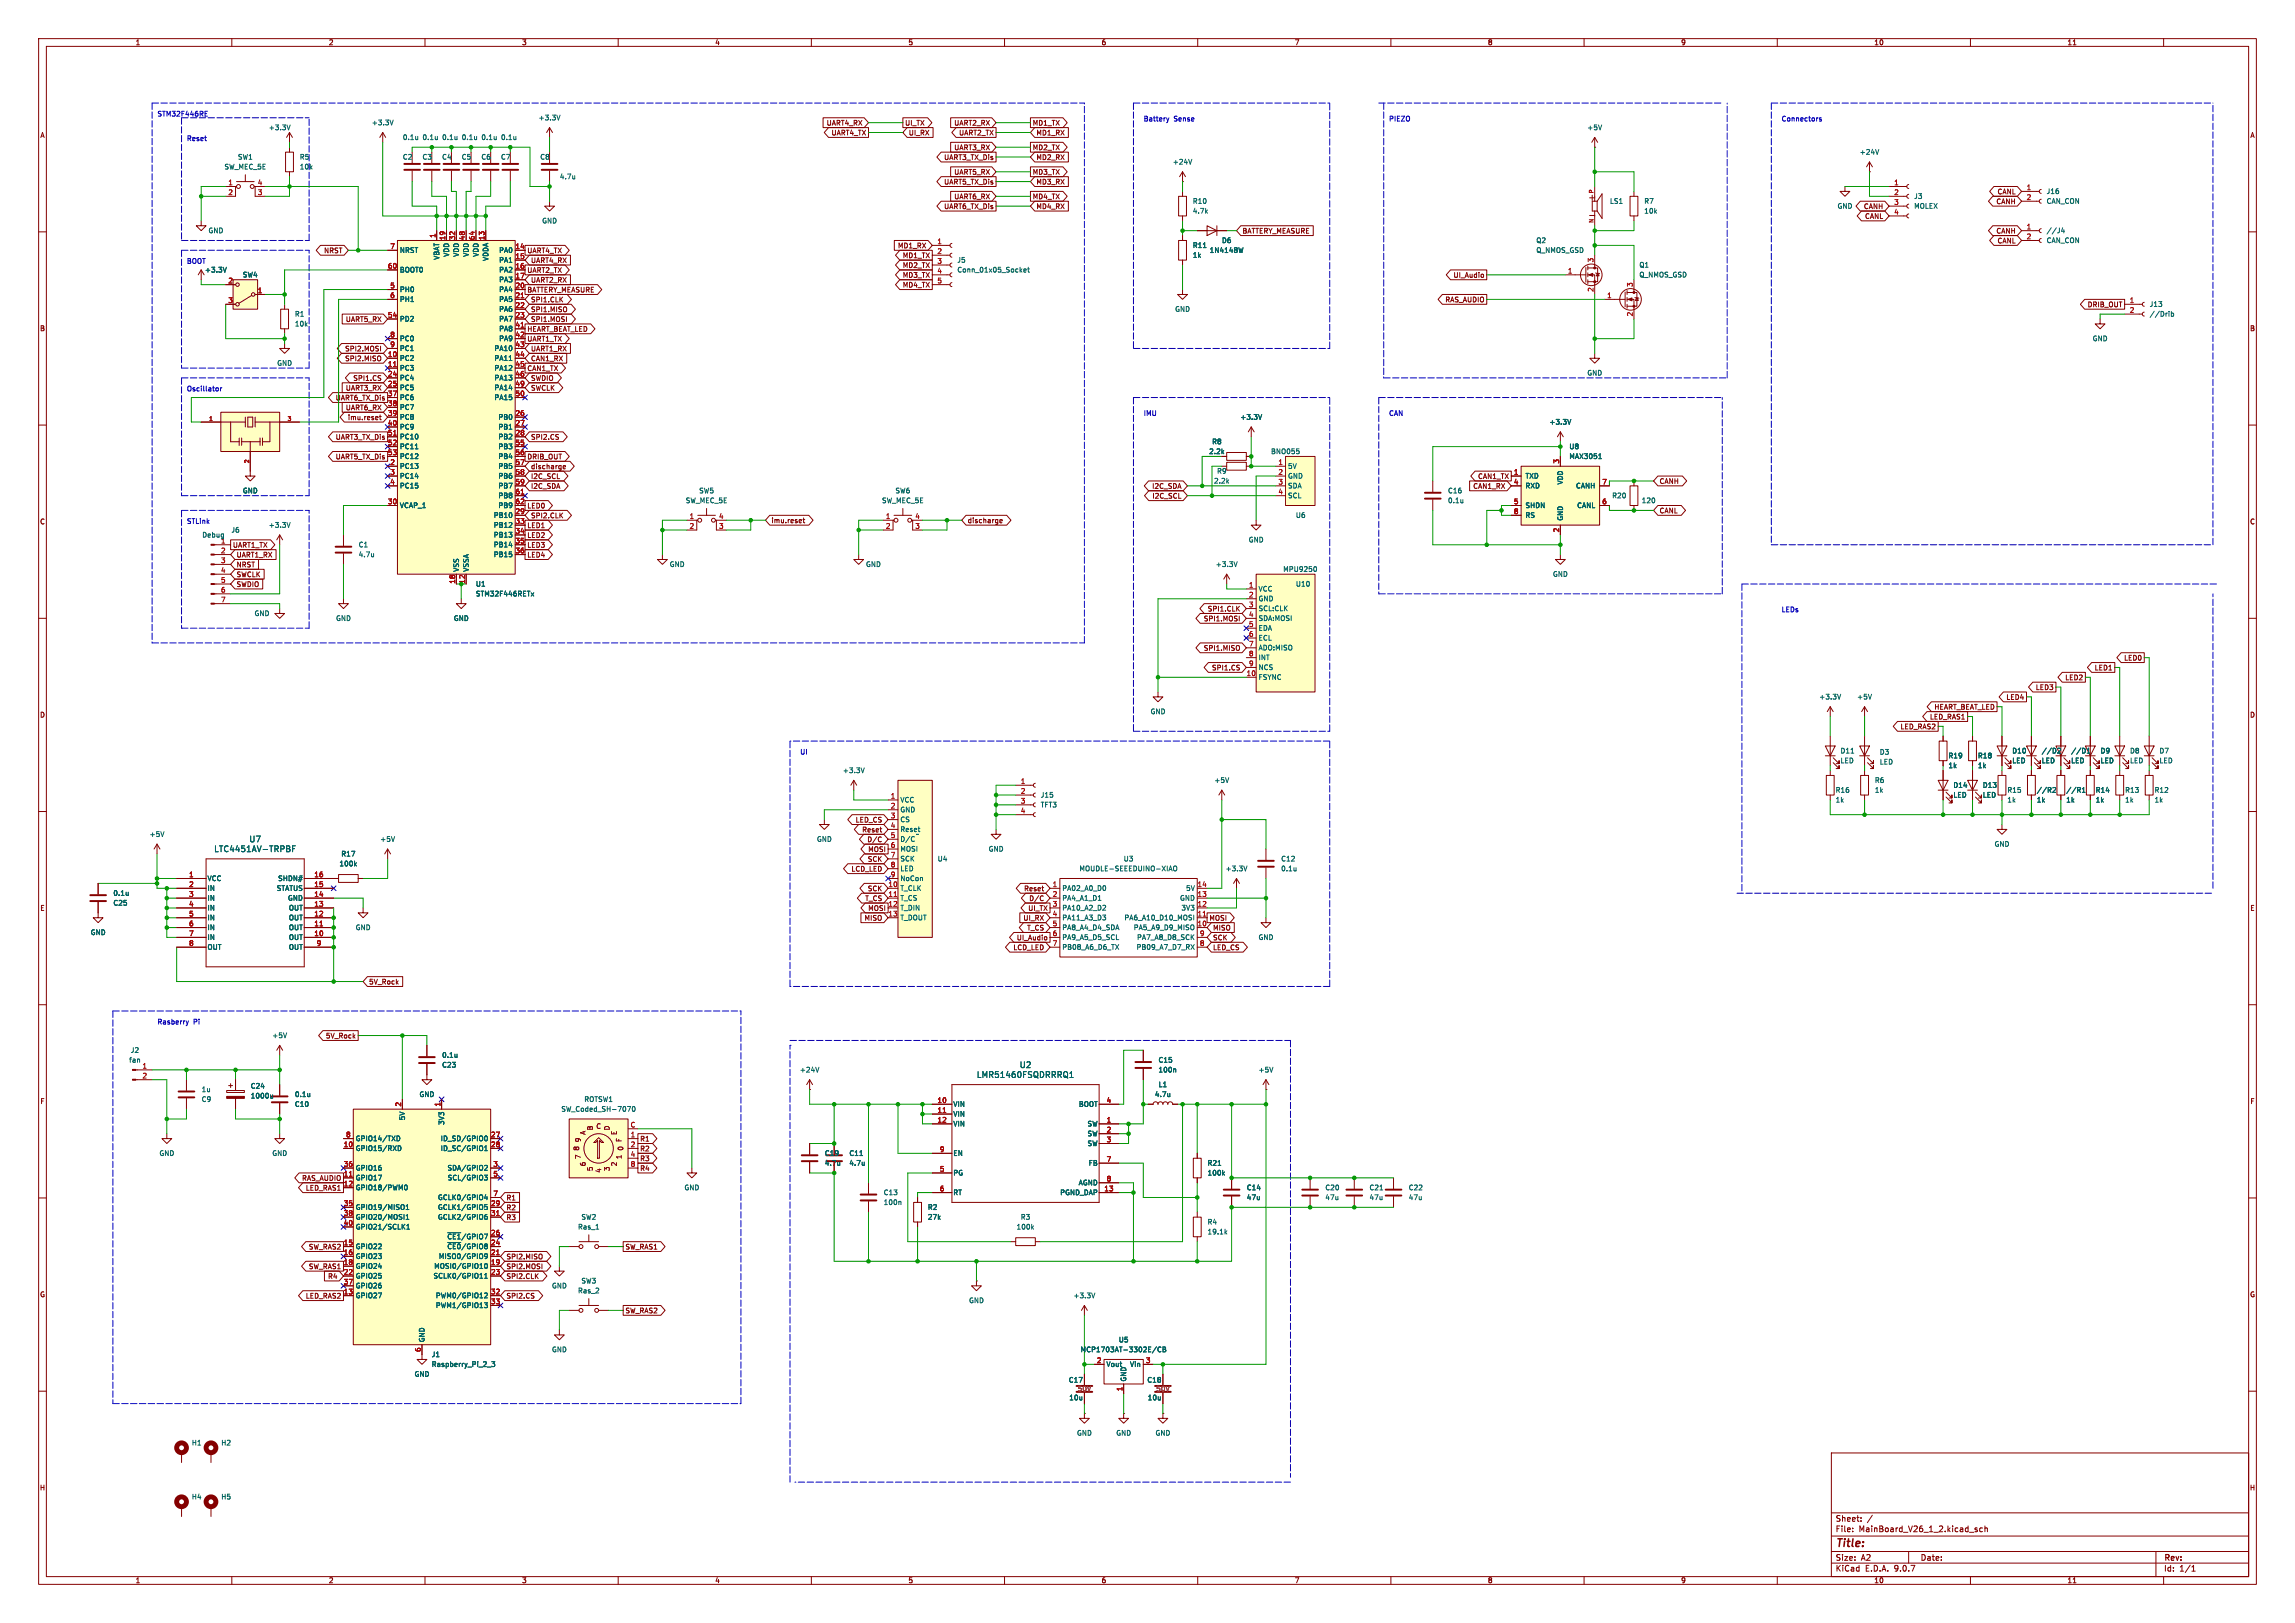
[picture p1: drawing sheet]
<svg xmlns="http://www.w3.org/2000/svg" width="594mm" height="420mm" viewBox="0 0 594 420" stroke-linecap="round" stroke-linejoin="round" font-family="sans-serif">
<defs><g id="words">
<text font-size="2.8" fill="#840000" x="475" y="400.9">Title:</text>
<text font-size="2.5" fill="#840000" x="410.9" y="52.2">+</text>
<text font-size="2.5" fill="#a90000" x="410.9" y="56.7">-</text>
<g font-size="2.1" fill="#006464">
<text x="55.3" y="220.7">LTC4451AV-TRPBF</text>
<text x="64.4" y="218.2">U7</text>
<text x="252.7" y="279.1">LMR51460FSQDRRRQ1</text>
<text x="263.8" y="276.6">U2</text>
</g>
<g font-size="2.1" fill="#840000">
<text x="475" y="394">Sheet:</text>
<text x="475" y="396.7">File:</text>
<text x="481.1" y="396.7">MainBoard_V26_1_2.kicad_sch</text>
<text x="475" y="406.9">KiCad</text>
<text x="475" y="404.1">Size:</text>
<text x="481.7" y="404.1">A2</text>
<text x="482.7" y="406.9">E.D.A.</text>
<text x="490.3" y="406.9">9.0.7</text>
<text x="497" y="404.1">Date:</text>
<text x="560" y="404.3">Rev:</text>
<text x="560" y="406.9">Id:</text>
<text x="564.1" y="406.9">1/1</text>
</g>
<g font-size="1.8" fill="#840000">
<text x="35" y="11.9">1</text>
<text x="85" y="11.9">2</text>
<text x="135" y="11.9">3</text>
<text x="185" y="11.9">4</text>
<text x="235" y="11.9">5</text>
<text x="285" y="11.9">6</text>
<text x="335" y="11.9">7</text>
<text x="385" y="11.9">8</text>
<text x="435" y="11.9">9</text>
<text x="485" y="11.9">10</text>
<text x="535" y="11.9">11</text>
<text x="10.3" y="35.9">A</text>
<text x="213.8" y="32.7">UART4_RX</text>
<text x="215.1" y="35.2">UART4_TX</text>
<text x="234.2" y="32.7">UI_TX</text>
<text x="235.1" y="35.2">UI_RX</text>
<text x="246.9" y="32.7">UART2_RX</text>
<text x="248.1" y="35.2">UART2_TX</text>
<text x="267.2" y="32.7">MD1_TX</text>
<text x="268.1" y="35.2">MD1_RX</text>
<text x="582.3" y="35.9">A</text>
<text x="244.2" y="41.6">UART3_TX_Dis</text>
<text x="246.9" y="39.1">UART3_RX</text>
<text x="267.2" y="39.1">MD2_TX</text>
<text x="268.1" y="41.6">MD2_RX</text>
<text x="244.2" y="47.9">UART5_TX_Dis</text>
<text x="246.9" y="45.4">UART5_RX</text>
<text x="267.2" y="45.4">MD3_TX</text>
<text x="268.1" y="47.9">MD3_RX</text>
<text x="246.9" y="51.8">UART6_RX</text>
<text x="267.2" y="51.8">MD4_TX</text>
<text x="516.6" y="53">CANH</text>
<text x="516.9" y="50.5">CANL</text>
<text x="244.2" y="54.3">UART6_TX_Dis</text>
<text x="268.1" y="54.3">MD4_RX</text>
<text x="482.3" y="54.3">CANH</text>
<text x="482.6" y="56.8">CANL</text>
<text x="83.8" y="65.7">NRST</text>
<text x="136.4" y="65.7">UART4_TX</text>
<text x="232.3" y="64.5">MD1_RX</text>
<text x="321.5" y="60.6">BATTERY_MEASURE</text>
<text x="516.6" y="60.6">CANH</text>
<text x="516.9" y="63.2">CANL</text>
<text x="136.4" y="70.8">UART2_TX</text>
<text x="137.3" y="68.3">UART4_RX</text>
<text x="233.5" y="67">MD1_TX</text>
<text x="233.5" y="69.5">MD2_TX</text>
<text x="136.4" y="75.9">BATTERY_MEASURE</text>
<text x="137.3" y="73.3">UART2_RX</text>
<text x="233.5" y="74.6">MD4_TX</text>
<text x="233.5" y="72.1">MD3_TX</text>
<text x="376.1" y="72.1">UI_Audio</text>
<text x="89.4" y="83.5">UART5_RX</text>
<text x="137.3" y="83.5">SPI1.MOSI</text>
<text x="137.3" y="81">SPI1.MISO</text>
<text x="137.3" y="78.4">SPI1.CLK</text>
<text x="374" y="78.4">RAS_AUDIO</text>
<text x="540.2" y="79.7">DRIB_OUT</text>
<text x="10.3" y="85.9">B</text>
<text x="136.4" y="86">HEART_BEAT_LED</text>
<text x="136.4" y="88.6">UART1_TX</text>
<text x="582.3" y="85.9">B</text>
<text x="89.2" y="93.7">SPI2.MISO</text>
<text x="89.2" y="91.1">SPI2.MOSI</text>
<text x="137.3" y="93.7">CAN1_RX</text>
<text x="137.3" y="91.1">UART1_RX</text>
<text x="89.4" y="101.3">UART3_RX</text>
<text x="91.3" y="98.7">SPI1.CS</text>
<text x="136.4" y="96.2">CAN1_TX</text>
<text x="137.3" y="98.7">SWDIO</text>
<text x="137.3" y="101.3">SWCLK</text>
<text x="86.8" y="103.8">UART6_TX_Dis</text>
<text x="89.4" y="106.4">UART6_RX</text>
<text x="86.8" y="114">UART3_TX_Dis</text>
<text x="89.9" y="108.9">imu.reset</text>
<text x="137.3" y="114">SPI2.CS</text>
<text x="86.8" y="119.1">UART5_TX_Dis</text>
<text x="136.4" y="119.1">DRIB_OUT</text>
<text x="137.3" y="121.6">discharge</text>
<text x="137.3" y="124.1">I2C_SCL</text>
<text x="382.4" y="124.1">CAN1_TX</text>
<text x="429.4" y="125.4">CANH</text>
<text x="136.4" y="131.8">LED0</text>
<text x="137.3" y="126.7">I2C_SDA</text>
<text x="298.1" y="126.7">I2C_SDA</text>
<text x="298.1" y="129.2">I2C_SCL</text>
<text x="381.2" y="126.7">CAN1_RX</text>
<text x="10.3" y="135.9">C</text>
<text x="136.4" y="136.8">LED1</text>
<text x="137.3" y="134.3">SPI2.CLK</text>
<text x="199.5" y="135.6">imu.reset</text>
<text x="250.3" y="135.6">discharge</text>
<text x="429.4" y="133">CANL</text>
<text x="582.3" y="135.9">C</text>
<text x="60.2" y="141.9">UART1_TX</text>
<text x="136.4" y="139.4">LED2</text>
<text x="136.4" y="141.9">LED3</text>
<text x="61.1" y="149.5">SWCLK</text>
<text x="61.1" y="147">NRST</text>
<text x="61.1" y="144.5">UART1_RX</text>
<text x="136.4" y="144.5">LED4</text>
<text x="61.1" y="152.1">SWDIO</text>
<text x="311.5" y="161">SPI1.MOSI</text>
<text x="312.5" y="158.4">SPI1.CLK</text>
<text x="311.5" y="168.6">SPI1.MISO</text>
<text x="313.6" y="173.7">SPI1.CS</text>
<text x="542" y="173.7">LED1</text>
<text x="549.7" y="171.1">LED0</text>
<text x="526.8" y="178.8">LED3</text>
<text x="534.4" y="176.2">LED2</text>
<text x="10.3" y="185.9">D</text>
<text x="500.5" y="183.8">HEART_BEAT_LED</text>
<text x="519.2" y="181.3">LED4</text>
<text x="582.3" y="185.9">D</text>
<text x="491.8" y="188.9">LED_RAS2</text>
<text x="499.4" y="186.4">LED_RAS1</text>
<text x="221.3" y="213">LED_CS</text>
<text x="223" y="215.6">Reset</text>
<text x="224.4" y="218.1">D/C</text>
<text x="224.6" y="220.7">MOSI</text>
<text x="220.3" y="225.7">LCD_LED</text>
<text x="224.5" y="223.2">SCK</text>
<text x="223.8" y="233.4">T_CS</text>
<text x="224.5" y="230.8">SCK</text>
<text x="264.9" y="230.8">Reset</text>
<text x="266.3" y="233.4">D/C</text>
<text x="10.3" y="235.9">E</text>
<text x="223.6" y="238.4">MISO</text>
<text x="224.6" y="235.9">MOSI</text>
<text x="264.8" y="238.4">UI_RX</text>
<text x="266" y="235.9">UI_TX</text>
<text x="312.9" y="238.4">MOSI</text>
<text x="582.3" y="235.9">E</text>
<text x="263.1" y="243.5">UI_Audio</text>
<text x="265.7" y="241">T_CS</text>
<text x="313.8" y="241">MISO</text>
<text x="313.8" y="243.5">SCK</text>
<text x="262.2" y="246.1">LCD_LED</text>
<text x="313.8" y="246.1">LED_CS</text>
<text x="95.4" y="255">5V_Rock</text>
<text x="84.2" y="268.9">5V_Rock</text>
<text x="10.3" y="285.9">F</text>
<text x="582.3" y="285.9">F</text>
<text x="151.8" y="293.8" transform="rotate(-90 151.8 293.8)">A</text>
<text x="153.6" y="292.6" transform="rotate(-90 153.6 292.6)">B</text>
<text x="154.2" y="292.3">C</text>
<text x="158" y="292.6" transform="rotate(-90 158 292.6)">D</text>
<text x="159.8" y="293.8" transform="rotate(-90 159.8 293.8)">E</text>
<text x="150.1" y="297.9" transform="rotate(-90 150.1 297.9)">8</text>
<text x="150.5" y="295.7" transform="rotate(-90 150.5 295.7)">9</text>
<text x="161.1" y="295.6" transform="rotate(-90 161.1 295.6)">F</text>
<text x="161.5" y="297.9" transform="rotate(-90 161.5 297.9)">0</text>
<text x="165.6" y="295.6">R1</text>
<text x="165.6" y="298.1">R2</text>
<text x="78.1" y="305.8">RAS_AUDIO</text>
<text x="150.5" y="300.1" transform="rotate(-90 150.5 300.1)">7</text>
<text x="151.8" y="301.9" transform="rotate(-90 151.8 301.9)">6</text>
<text x="153.6" y="303.2" transform="rotate(-90 153.6 303.2)">5</text>
<text x="155.8" y="303.6" transform="rotate(-90 155.8 303.6)">4</text>
<text x="158" y="303.2" transform="rotate(-90 158 303.2)">3</text>
<text x="159.8" y="301.9" transform="rotate(-90 159.8 301.9)">2</text>
<text x="161.1" y="300.1" transform="rotate(-90 161.1 300.1)">1</text>
<text x="165.6" y="300.7">R3</text>
<text x="165.6" y="303.2">R4</text>
<text x="79" y="308.3">LED_RAS1</text>
<text x="131" y="310.8">R1</text>
<text x="131" y="315.9">R3</text>
<text x="131" y="313.4">R2</text>
<text x="79.8" y="323.5">SW_RAS2</text>
<text x="161.8" y="323.5">SW_RAS1</text>
<text x="79.8" y="328.6">SW_RAS1</text>
<text x="131" y="328.6">SPI2.MOSI</text>
<text x="131" y="326.1">SPI2.MISO</text>
<text x="10.3" y="335.9">G</text>
<text x="84.8" y="331.2">R4</text>
<text x="131" y="331.2">SPI2.CLK</text>
<text x="582.3" y="335.9">G</text>
<text x="79" y="336.2">LED_RAS2</text>
<text x="131" y="336.2">SPI2.CS</text>
<text x="161.8" y="340">SW_RAS2</text>
<text x="10.2" y="385.9">H</text>
<text x="582.2" y="385.9">H</text>
<text x="35" y="409.9">1</text>
<text x="85" y="409.9">2</text>
<text x="135" y="409.9">3</text>
<text x="185" y="409.9">4</text>
<text x="235" y="409.9">5</text>
<text x="285" y="409.9">6</text>
<text x="335" y="409.9">7</text>
<text x="385" y="409.9">8</text>
<text x="435" y="409.9">9</text>
<text x="485" y="409.9">10</text>
<text x="535" y="409.9">11</text>
</g>
<g font-size="1.8" fill="#0000c2">
<text x="40.6" y="30.2">STM32F446RE</text>
<text x="295.9" y="31.5">Battery</text>
<text x="303.8" y="31.5">Sense</text>
<text x="359.4" y="31.5">PIEZO</text>
<text x="461" y="31.5">Connectors</text>
<text x="48.3" y="36.6">Reset</text>
<text x="48.3" y="68.3">BOOT</text>
<text x="48.3" y="101.4">Oscillator</text>
<text x="295.9" y="107.7">IMU</text>
<text x="359.4" y="107.7">CAN</text>
<text x="48.3" y="135.6">STLink</text>
<text x="461" y="158.5">LEDs</text>
<text x="207" y="195.3">UI</text>
<text x="40.6" y="265.2">Rasberry</text>
<text x="50" y="265.2">Pi</text>
</g>
<g font-size="1.8" fill="#006464">
<text x="69.4" y="33.9">+3.3V</text>
<text x="96.1" y="32.6">+3.3V</text>
<text x="139.3" y="31.3">+3.3V</text>
<text x="410.7" y="33.9">+5V</text>
<text x="61.5" y="41.5">SW1</text>
<text x="77.5" y="41.5">R5</text>
<text x="104.1" y="41.5">C2</text>
<text x="104.1" y="36.4">0.1u</text>
<text x="109.2" y="41.5">C3</text>
<text x="109.2" y="36.4">0.1u</text>
<text x="114.3" y="41.5">C4</text>
<text x="114.3" y="36.4">0.1u</text>
<text x="119.4" y="41.5">C5</text>
<text x="119.4" y="36.4">0.1u</text>
<text x="124.5" y="41.5">C6</text>
<text x="124.5" y="36.4">0.1u</text>
<text x="129.5" y="41.5">C7</text>
<text x="129.5" y="36.4">0.1u</text>
<text x="139.7" y="41.5">C8</text>
<text x="481.2" y="40.2">+24V</text>
<text x="58" y="44">SW_MEC_5E</text>
<text x="77.5" y="44">10k</text>
<text x="144.8" y="46.6">4.7u</text>
<text x="303.4" y="42.8">+24V</text>
<text x="308.6" y="52.9">R10</text>
<text x="416.6" y="52.9">LS1</text>
<text x="425.5" y="52.9">R7</text>
<text x="495.3" y="51.7">J3</text>
<text x="529.6" y="52.9">CAN_CON</text>
<text x="529.6" y="50.4">J16</text>
<text x="140.2" y="58">GND</text>
<text x="308.6" y="55.5">4.7k</text>
<text x="425.5" y="55.5">10k</text>
<text x="475.5" y="54.2">GND</text>
<text x="495.3" y="54.2">MOLEX</text>
<text x="53.8" y="60.6">GND</text>
<text x="103.4" y="65.6">NRST</text>
<text x="129.1" y="65.6">PA0</text>
<text x="308.6" y="64.4">R11</text>
<text x="313" y="65.6">1N4148W</text>
<text x="316.2" y="63.1">D6</text>
<text x="397.5" y="65.6">Q_NMOS_GSD</text>
<text x="397.5" y="63.1">Q2</text>
<text x="529.6" y="60.6">//J4</text>
<text x="529.6" y="63.1">CAN_CON</text>
<text x="52.9" y="70.7">+3.3V</text>
<text x="62.7" y="72">SW4</text>
<text x="103.4" y="70.7">BOOT0</text>
<text x="113.9" y="67.4" transform="rotate(-90 113.9 67.4)">VBAT</text>
<text x="116.4" y="66.6" transform="rotate(-90 116.4 66.6)">VDD</text>
<text x="119" y="66.6" transform="rotate(-90 119 66.6)">VDD</text>
<text x="121.5" y="66.6" transform="rotate(-90 121.5 66.6)">VDD</text>
<text x="124.1" y="66.6" transform="rotate(-90 124.1 66.6)">VDD</text>
<text x="126.6" y="67.7" transform="rotate(-90 126.6 67.7)">VDDA</text>
<text x="129.1" y="68.2">PA1</text>
<text x="129.1" y="70.7">PA2</text>
<text x="247.7" y="68.2">J5</text>
<text x="247.7" y="70.7">Conn_01x05_Socket</text>
<text x="308.6" y="66.9">1k</text>
<text x="424.2" y="72">Q_NMOS_GSD</text>
<text x="424.2" y="69.4">Q1</text>
<text x="103.4" y="75.8">PH0</text>
<text x="129.1" y="73.3">PA3</text>
<text x="129.1" y="75.8">PA4</text>
<text x="76.2" y="82.1">R1</text>
<text x="103.4" y="78.3">PH1</text>
<text x="103.4" y="83.4">PD2</text>
<text x="129.1" y="78.3">PA5</text>
<text x="129.1" y="80.9">PA6</text>
<text x="129.1" y="83.4">PA7</text>
<text x="304" y="80.9">GND</text>
<text x="556.3" y="79.6">J13</text>
<text x="556.3" y="82.1">//Drib</text>
<text x="76.2" y="84.7">10k</text>
<text x="103.4" y="88.5">PC0</text>
<text x="129.1" y="86">PA8</text>
<text x="129.1" y="88.5">PA9</text>
<text x="541.5" y="88.5">GND</text>
<text x="71.6" y="94.8">GND</text>
<text x="103.4" y="91">PC1</text>
<text x="103.4" y="93.6">PC2</text>
<text x="127.9" y="91">PA10</text>
<text x="127.9" y="93.6">PA11</text>
<text x="103.4" y="96.1">PC3</text>
<text x="103.4" y="98.7">PC4</text>
<text x="103.4" y="101.2">PC5</text>
<text x="127.9" y="96.1">PA12</text>
<text x="127.9" y="98.7">PA13</text>
<text x="127.9" y="101.2">PA14</text>
<text x="410.7" y="97.4">GND</text>
<text x="103.4" y="103.7">PC6</text>
<text x="103.4" y="106.3">PC7</text>
<text x="127.9" y="103.7">PA15</text>
<text x="103.4" y="108.8">PC8</text>
<text x="103.4" y="111.4">PC9</text>
<text x="103.4" y="113.9">PC10</text>
<text x="128.9" y="108.8">PB0</text>
<text x="128.9" y="111.4">PB1</text>
<text x="128.9" y="113.9">PB2</text>
<text x="320.9" y="108.8">+3.3V</text>
<text x="400.9" y="110.1">+3.3V</text>
<text x="103.4" y="116.4">PC11</text>
<text x="103.4" y="119">PC12</text>
<text x="128.9" y="116.4">PB3</text>
<text x="128.9" y="119">PB4</text>
<text x="312.8" y="117.7">2.2k</text>
<text x="313.6" y="115.2">R8</text>
<text x="328.9" y="117.7">BNO055</text>
<text x="406.1" y="119">MAX3051</text>
<text x="406.1" y="116.4">U8</text>
<text x="103.4" y="121.5">PC13</text>
<text x="103.4" y="124.1">PC14</text>
<text x="128.9" y="121.5">PB5</text>
<text x="128.9" y="124.1">PB6</text>
<text x="314.1" y="125.3">2.2k</text>
<text x="314.9" y="122.8">R9</text>
<text x="333.2" y="121.5">5V</text>
<text x="333.2" y="124.1">GND</text>
<text x="394.7" y="124.1">TXD</text>
<text x="404.7" y="125.5" transform="rotate(-90 404.7 125.5)">VDD</text>
<text x="62.7" y="127.9">GND</text>
<text x="103.4" y="126.6">PC15</text>
<text x="103.4" y="131.7">VCAP_1</text>
<text x="128.9" y="126.6">PB7</text>
<text x="128.9" y="129.1">PB8</text>
<text x="128.9" y="131.7">PB9</text>
<text x="177.4" y="130.4">SW_MEC_5E</text>
<text x="180.8" y="127.9">SW5</text>
<text x="228.2" y="130.4">SW_MEC_5E</text>
<text x="231.6" y="127.9">SW6</text>
<text x="333.2" y="126.6">SDA</text>
<text x="333.2" y="129.1">SCL</text>
<text x="374.7" y="127.9">C16</text>
<text x="374.7" y="130.4">0.1u</text>
<text x="394.7" y="126.6">RXD</text>
<text x="394.7" y="131.7">SHDN</text>
<text x="407.8" y="126.6">CANH</text>
<text x="408.1" y="131.7">CANL</text>
<text x="417.2" y="129.1">R20</text>
<text x="424.8" y="130.4">120</text>
<text x="69.4" y="136.8">+3.3V</text>
<text x="127.7" y="134.2">PB10</text>
<text x="127.7" y="136.8">PB12</text>
<text x="335.3" y="134.2">U6</text>
<text x="394.7" y="134.2">RS</text>
<text x="404.7" y="134.9" transform="rotate(-90 404.7 134.9)">GND</text>
<text x="52.2" y="139.3">Debug</text>
<text x="57.1" y="140.7">1</text>
<text x="59.8" y="138">J6</text>
<text x="92.7" y="141.8">C1</text>
<text x="127.7" y="139.3">PB13</text>
<text x="127.7" y="141.8">PB14</text>
<text x="323.1" y="140.6">GND</text>
<text x="92.7" y="144.4">4.7u</text>
<text x="119" y="148.1" transform="rotate(-90 119 148.1)">VSS</text>
<text x="121.5" y="148.1" transform="rotate(-90 121.5 148.1)">VSSA</text>
<text x="127.7" y="144.4">PB15</text>
<text x="173.2" y="146.9">GND</text>
<text x="224" y="146.9">GND</text>
<text x="314.6" y="146.9">+3.3V</text>
<text x="332" y="148.2">MPU9250</text>
<text x="401.8" y="149.5">GND</text>
<text x="123.1" y="154.5">STM32F446RETx</text>
<text x="123.1" y="152">U1</text>
<text x="325.6" y="153.3">VCC</text>
<text x="325.6" y="155.8">GND</text>
<text x="335.3" y="152">U10</text>
<text x="65.8" y="159.6">GND</text>
<text x="86.9" y="160.9">GND</text>
<text x="117.3" y="160.9">GND</text>
<text x="325.6" y="158.3">SCL:CLK</text>
<text x="325.6" y="160.9">SDA:MOSI</text>
<text x="325.6" y="163.4">EDA</text>
<text x="325.6" y="166">ECL</text>
<text x="325.6" y="168.5">ADO:MISO</text>
<text x="325.6" y="171">INT</text>
<text x="325.6" y="173.6">NCS</text>
<text x="325.6" y="176.1">FSYNC</text>
<text x="297.7" y="185">GND</text>
<text x="470.8" y="181.2">+3.3V</text>
<text x="480.6" y="181.2">+5V</text>
<text x="476.3" y="197.7">LED</text>
<text x="476.3" y="195.2">D11</text>
<text x="486.4" y="195.5">D3</text>
<text x="504.2" y="196.4">R19</text>
<text x="511.8" y="196.4">R18</text>
<text x="520.7" y="197.7">LED</text>
<text x="520.7" y="195.2">D10</text>
<text x="528.3" y="195.2">//D2</text>
<text x="528.3" y="197.7">LED</text>
<text x="535.9" y="195.2">//D1</text>
<text x="535.9" y="197.7">LED</text>
<text x="543.6" y="195.2">D9</text>
<text x="543.6" y="197.7">LED</text>
<text x="551.2" y="195.2">D8</text>
<text x="551.2" y="197.7">LED</text>
<text x="558.8" y="195.2">D7</text>
<text x="558.8" y="197.7">LED</text>
<text x="218" y="200.3">+3.3V</text>
<text x="314.2" y="202.8">+5V</text>
<text x="485.1" y="202.8">R6</text>
<text x="486.4" y="198">LED</text>
<text x="504.2" y="199">1k</text>
<text x="511.8" y="199">1k</text>
<text x="232.9" y="207.9">VCC</text>
<text x="269.2" y="209.1">TFT3</text>
<text x="269.2" y="206.6">J15</text>
<text x="475" y="205.3">R16</text>
<text x="475" y="207.9">1k</text>
<text x="485.1" y="205.3">1k</text>
<text x="505.5" y="206.6">LED</text>
<text x="505.5" y="204.1">D14</text>
<text x="513.1" y="206.6">LED</text>
<text x="513.1" y="204.1">D13</text>
<text x="519.4" y="205.3">R15</text>
<text x="519.4" y="207.9">1k</text>
<text x="527.1" y="205.3">//R2</text>
<text x="527.1" y="207.9">1k</text>
<text x="534.7" y="205.3">//R1</text>
<text x="534.7" y="207.9">1k</text>
<text x="542.3" y="205.3">R14</text>
<text x="542.3" y="207.9">1k</text>
<text x="549.9" y="205.3">R13</text>
<text x="549.9" y="207.9">1k</text>
<text x="557.5" y="205.3">R12</text>
<text x="557.5" y="207.9">1k</text>
<text x="232.9" y="210.4">GND</text>
<text x="232.9" y="213">CS</text>
<text x="232.9" y="215.5">Reset</text>
<text x="38.6" y="216.8">+5V</text>
<text x="88.2" y="221.8">R17</text>
<text x="98.3" y="218">+5V</text>
<text x="211.3" y="218">GND</text>
<text x="232.9" y="218">D/C</text>
<text x="232.9" y="220.6">MOSI</text>
<text x="236.9" y="216.8">~</text>
<text x="255.8" y="220.6">GND</text>
<text x="516.1" y="219.3">GND</text>
<text x="87.7" y="224.4">100k</text>
<text x="232.9" y="223.1">SCK</text>
<text x="232.9" y="225.7">LED</text>
<text x="242.6" y="223.1">U4</text>
<text x="279.3" y="225.7">MOUDLE-SEEEDUINO-XIAO</text>
<text x="290.7" y="223.1">U3</text>
<text x="317.1" y="225.7">+3.3V</text>
<text x="331.5" y="223.1">C12</text>
<text x="331.5" y="225.7">0.1u</text>
<text x="29.2" y="232">0.1u</text>
<text x="53.6" y="228.2">VCC</text>
<text x="53.6" y="230.7">IN</text>
<text x="53.6" y="233.3">IN</text>
<text x="71.5" y="230.7">STATUS</text>
<text x="71.9" y="228.2">SHDN#</text>
<text x="74.4" y="233.3">GND</text>
<text x="232.9" y="228.2">NoCon</text>
<text x="232.9" y="230.7">T_CLK</text>
<text x="232.9" y="233.3">T_CS</text>
<text x="274.8" y="230.7">PA02_A0_D0</text>
<text x="274.8" y="233.3">PA4_A1_D1</text>
<text x="305.3" y="233.3">GND</text>
<text x="306.9" y="230.7">5V</text>
<text x="29.2" y="234.5">C25</text>
<text x="53.6" y="235.8">IN</text>
<text x="53.6" y="238.4">IN</text>
<text x="74.7" y="235.8">OUT</text>
<text x="74.7" y="238.4">OUT</text>
<text x="232.9" y="235.8">T_DIN</text>
<text x="232.9" y="238.4">T_DOUT</text>
<text x="274.8" y="235.8">PA10_A2_D2</text>
<text x="274.8" y="238.4">PA11_A3_D3</text>
<text x="290.9" y="238.4">PA6_A10_D10_MOSI</text>
<text x="305.7" y="235.8">3V3</text>
<text x="23.4" y="242.2">GND</text>
<text x="53.6" y="240.9">IN</text>
<text x="53.6" y="243.4">IN</text>
<text x="53.6" y="246">OUT</text>
<text x="74.7" y="240.9">OUT</text>
<text x="74.7" y="243.4">OUT</text>
<text x="74.7" y="246">OUT</text>
<text x="91.9" y="240.9">GND</text>
<text x="274.8" y="240.9">PA8_A4_D4_SDA</text>
<text x="274.8" y="243.4">PA9_A5_D5_SCL</text>
<text x="274.8" y="246">PB08_A6_D6_TX</text>
<text x="293.3" y="240.9">PA5_A9_D9_MISO</text>
<text x="294" y="246">PB09_A7_D7_RX</text>
<text x="294.2" y="243.4">PA7_A8_D8_SCK</text>
<text x="325.6" y="243.4">GND</text>
<text x="70.4" y="268.8">+5V</text>
<text x="33.3" y="275.2">fan</text>
<text x="33.7" y="272.6">J2</text>
<text x="114.3" y="273.9">0.1u</text>
<text x="299.7" y="275.2">C15</text>
<text x="64.8" y="281.9">C24</text>
<text x="114.3" y="276.5">C23</text>
<text x="206.9" y="277.7">+24V</text>
<text x="299.7" y="277.7">100n</text>
<text x="299.8" y="281.5">L1</text>
<text x="325.6" y="277.7">+5V</text>
<text x="52.1" y="285.3">C9</text>
<text x="52.1" y="282.8">1u</text>
<text x="64.8" y="284.5">1000u</text>
<text x="76.2" y="286.6">C10</text>
<text x="76.2" y="284.1">0.1u</text>
<text x="108.5" y="284.1">GND</text>
<text x="145.2" y="287.9">SW_Coded_SH-7070</text>
<text x="151.1" y="285.3">ROTSW1</text>
<text x="246.6" y="286.6">VIN</text>
<text x="279.1" y="286.6">BOOT</text>
<text x="298.8" y="284.1">4.7u</text>
<text x="105" y="290" transform="rotate(-90 105 290)">5V</text>
<text x="115.2" y="291.2" transform="rotate(-90 115.2 291.2)">3V3</text>
<text x="246.6" y="289.2">VIN</text>
<text x="246.6" y="291.7">VIN</text>
<text x="281.4" y="291.7">SW</text>
<text x="41.1" y="299.3">GND</text>
<text x="70.4" y="299.3">GND</text>
<text x="91.9" y="295.5">GPIO14/TXD</text>
<text x="91.9" y="298">GPIO15/RXD</text>
<text x="114" y="295.5">ID_SD/GPIO0</text>
<text x="114" y="298">ID_SC/GPIO1</text>
<text x="213.4" y="299.3">C19</text>
<text x="219.7" y="299.3">C11</text>
<text x="246.6" y="299.3">EN</text>
<text x="281.4" y="294.2">SW</text>
<text x="281.4" y="296.8">SW</text>
<text x="91.9" y="303.1">GPIO16</text>
<text x="91.9" y="305.7">GPIO17</text>
<text x="115.7" y="303.1">SDA/GPIO2</text>
<text x="115.8" y="305.7">SCL/GPIO3</text>
<text x="213.4" y="301.9">4.7u</text>
<text x="219.7" y="301.9">4.7u</text>
<text x="246.6" y="304.4">PG</text>
<text x="281.7" y="301.9">FB</text>
<text x="312.4" y="301.9">R21</text>
<text x="312.4" y="304.4">100k</text>
<text x="91.9" y="308.2">GPIO18/PWM0</text>
<text x="113.2" y="310.7">GCLK0/GPIO4</text>
<text x="177" y="308.2">GND</text>
<text x="228.6" y="309.5">C13</text>
<text x="246.6" y="309.5">RT</text>
<text x="274.3" y="309.5">PGND_DAP</text>
<text x="279.1" y="306.9">AGND</text>
<text x="322.6" y="308.2">C14</text>
<text x="322.6" y="310.7">47u</text>
<text x="342.9" y="308.2">C20</text>
<text x="342.9" y="310.7">47u</text>
<text x="354.3" y="308.2">C21</text>
<text x="354.3" y="310.7">47u</text>
<text x="364.5" y="308.2">C22</text>
<text x="364.5" y="310.7">47u</text>
<text x="91.9" y="313.3">GPIO19/MISO1</text>
<text x="91.9" y="315.8">GPIO20/MOSI1</text>
<text x="113.2" y="313.3">GCLK1/GPIO5</text>
<text x="113.2" y="315.8">GCLK2/GPIO6</text>
<text x="150.4" y="315.8">SW2</text>
<text x="228.6" y="312">100n</text>
<text x="240" y="313.3">R2</text>
<text x="240" y="315.8">27k</text>
<text x="264.1" y="315.8">R3</text>
<text x="312.4" y="317.1">R4</text>
<text x="91.9" y="318.4">GPIO21/SCLK1</text>
<text x="91.9" y="323.4">GPIO22</text>
<text x="115.6" y="320.9">~{CE1}/GPIO7</text>
<text x="115.6" y="323.4">~{CE0}/GPIO8</text>
<text x="149.5" y="318.4">Ras_1</text>
<text x="263" y="318.4">100k</text>
<text x="312.4" y="319.6">19.1k</text>
<text x="91.9" y="326">GPIO23</text>
<text x="91.9" y="328.5">GPIO24</text>
<text x="112.3" y="328.5">MOSI0/GPIO10</text>
<text x="113.5" y="326">MISO0/GPIO9</text>
<text x="91.9" y="331.1">GPIO25</text>
<text x="91.9" y="333.6">GPIO26</text>
<text x="112.1" y="331.1">SCLK0/GPIO11</text>
<text x="142.7" y="333.6">GND</text>
<text x="149.5" y="334.9">Ras_2</text>
<text x="150.4" y="332.3">SW3</text>
<text x="91.9" y="336.1">GPIO27</text>
<text x="112.7" y="336.1">PWM0/GPIO12</text>
<text x="112.7" y="338.7">PWM1/GPIO13</text>
<text x="250.7" y="337.4">GND</text>
<text x="277.7" y="336.1">+3.3V</text>
<text x="110.1" y="347.5" transform="rotate(-90 110.1 347.5)">GND</text>
<text x="289.5" y="347.6">U5</text>
<text x="111.6" y="351.4">J1</text>
<text x="111.6" y="353.9">Raspberry_Pi_2_3</text>
<text x="142.7" y="350.1">GND</text>
<text x="279.6" y="350.1">MCP1703AT-3302E/CB</text>
<text x="286.3" y="353.9">Vout</text>
<text x="292.4" y="353.9">Vin</text>
<text x="107.2" y="356.5">GND</text>
<text x="276.5" y="358">C17</text>
<text x="291.7" y="357.6" transform="rotate(-90 291.7 357.6)">GND</text>
<text x="296.8" y="358">C18</text>
<text x="276.6" y="362.6">10u</text>
<text x="297" y="362.6">10u</text>
<text x="278.6" y="371.7">GND</text>
<text x="288.8" y="371.7">GND</text>
<text x="299" y="371.7">GND</text>
<text x="49.5" y="374.2">H1</text>
<text x="57.2" y="374.2">H2</text>
<text x="49.5" y="388.2">H4</text>
<text x="57.2" y="388.2">H5</text>
</g>
<g font-size="1.8" fill="#a90000">
<text x="59" y="48">1</text>
<text x="59" y="50.5">2</text>
<text x="66.6" y="48">4</text>
<text x="66.6" y="50.5">3</text>
<text x="490.1" y="48">1</text>
<text x="490.1" y="50.5">2</text>
<text x="490.1" y="53.1">3</text>
<text x="524.4" y="49.3">1</text>
<text x="524.4" y="51.8">2</text>
<text x="490.1" y="55.6">4</text>
<text x="524.4" y="59.4">1</text>
<text x="100.9" y="64.5">7</text>
<text x="112.8" y="61.7" transform="rotate(-90 112.8 61.7)">1</text>
<text x="115.3" y="62.3" transform="rotate(-90 115.3 62.3)">19</text>
<text x="117.9" y="62.3" transform="rotate(-90 117.9 62.3)">32</text>
<text x="120.4" y="62.3" transform="rotate(-90 120.4 62.3)">48</text>
<text x="122.9" y="62.3" transform="rotate(-90 122.9 62.3)">64</text>
<text x="125.5" y="62.3" transform="rotate(-90 125.5 62.3)">13</text>
<text x="133.3" y="64.5">14</text>
<text x="242.5" y="63.2">1</text>
<text x="242.5" y="65.8">2</text>
<text x="524.4" y="62">2</text>
<text x="100.3" y="69.6">60</text>
<text x="133.3" y="67.1">15</text>
<text x="133.3" y="69.6">16</text>
<text x="242.5" y="68.3">3</text>
<text x="242.5" y="70.9">4</text>
<text x="405.7" y="70.9">1</text>
<text x="412.5" y="68" transform="rotate(-90 412.5 68)">3</text>
<text x="59" y="73.4">2</text>
<text x="66.6" y="75.9">1</text>
<text x="100.9" y="74.7">5</text>
<text x="100.9" y="77.2">6</text>
<text x="133.3" y="72.1">17</text>
<text x="133.3" y="74.7">20</text>
<text x="133.3" y="77.2">21</text>
<text x="242.5" y="73.4">5</text>
<text x="412.5" y="75.6" transform="rotate(-90 412.5 75.6)">2</text>
<text x="415.9" y="77.2">1</text>
<text x="422.7" y="74.4" transform="rotate(-90 422.7 74.4)">3</text>
<text x="59" y="78.5">3</text>
<text x="100.3" y="82.3">54</text>
<text x="133.3" y="79.8">22</text>
<text x="133.3" y="82.3">23</text>
<text x="422.7" y="82" transform="rotate(-90 422.7 82)">2</text>
<text x="551.1" y="78.5">1</text>
<text x="551.1" y="81">2</text>
<text x="100.9" y="87.4">8</text>
<text x="100.9" y="89.9">9</text>
<text x="133.3" y="84.8">41</text>
<text x="133.3" y="87.4">42</text>
<text x="133.3" y="89.9">43</text>
<text x="100.3" y="92.5">10</text>
<text x="100.3" y="95">11</text>
<text x="133.3" y="92.5">44</text>
<text x="133.3" y="95">45</text>
<text x="100.3" y="97.5">24</text>
<text x="100.3" y="100.1">25</text>
<text x="133.3" y="97.5">46</text>
<text x="133.3" y="100.1">49</text>
<text x="100.3" y="102.6">37</text>
<text x="100.3" y="105.2">38</text>
<text x="100.3" y="107.7">39</text>
<text x="133.3" y="102.6">50</text>
<text x="133.3" y="107.7">26</text>
<text x="100.3" y="110.2">40</text>
<text x="100.3" y="112.8">51</text>
<text x="133.3" y="110.2">27</text>
<text x="133.3" y="112.8">28</text>
<text x="100.3" y="115.3">52</text>
<text x="100.3" y="117.9">53</text>
<text x="133.3" y="115.3">55</text>
<text x="133.3" y="117.9">56</text>
<text x="100.9" y="120.4">2</text>
<text x="100.9" y="122.9">3</text>
<text x="100.9" y="125.5">4</text>
<text x="133.3" y="120.4">57</text>
<text x="133.3" y="122.9">58</text>
<text x="133.3" y="125.5">59</text>
<text x="330.8" y="120.4">1</text>
<text x="330.8" y="122.9">2</text>
<text x="330.8" y="125.5">3</text>
<text x="391.7" y="122.9">1</text>
<text x="391.7" y="125.5">4</text>
<text x="403.6" y="120.1" transform="rotate(-90 403.6 120.1)">3</text>
<text x="414.6" y="125.5">7</text>
<text x="100.3" y="130.6">30</text>
<text x="133.3" y="128">61</text>
<text x="133.3" y="130.6">62</text>
<text x="330.8" y="128">4</text>
<text x="391.7" y="130.6">5</text>
<text x="414.6" y="130.6">6</text>
<text x="133.3" y="133.1">29</text>
<text x="133.3" y="135.6">33</text>
<text x="178.4" y="134.4">1</text>
<text x="178.4" y="136.9">2</text>
<text x="186" y="134.4">4</text>
<text x="186" y="136.9">3</text>
<text x="229.2" y="134.4">1</text>
<text x="229.2" y="136.9">2</text>
<text x="236.8" y="134.4">4</text>
<text x="236.8" y="136.9">3</text>
<text x="391.7" y="133.1">8</text>
<text x="403.6" y="137.9" transform="rotate(-90 403.6 137.9)">2</text>
<text x="57.1" y="143.3">2</text>
<text x="133.3" y="138.2">34</text>
<text x="133.3" y="140.7">35</text>
<text x="133.3" y="143.3">36</text>
<text x="57.1" y="145.8">3</text>
<text x="57.1" y="148.3">4</text>
<text x="57.1" y="150.9">5</text>
<text x="57.1" y="153.4">6</text>
<text x="57.1" y="156">7</text>
<text x="117.9" y="151.2" transform="rotate(-90 117.9 151.2)">18</text>
<text x="323.1" y="152.1">1</text>
<text x="323.1" y="154.7">2</text>
<text x="323.1" y="157.2">3</text>
<text x="323.1" y="159.8">4</text>
<text x="323.1" y="162.3">5</text>
<text x="323.1" y="164.8">6</text>
<text x="323.1" y="167.4">7</text>
<text x="323.1" y="169.9">8</text>
<text x="323.1" y="172.5">9</text>
<text x="322.5" y="175">10</text>
<text x="264.1" y="202.9">1</text>
<text x="230.4" y="206.8">1</text>
<text x="230.4" y="209.3">2</text>
<text x="264.1" y="205.5">2</text>
<text x="264.1" y="208">3</text>
<text x="230.4" y="211.8">3</text>
<text x="230.4" y="214.4">4</text>
<text x="264.1" y="210.6">4</text>
<text x="230.4" y="216.9">5</text>
<text x="230.4" y="219.5">6</text>
<text x="230.4" y="222">7</text>
<text x="48.8" y="227.1">1</text>
<text x="81.2" y="227.1">16</text>
<text x="230.4" y="224.5">8</text>
<text x="230.4" y="227.1">9</text>
<text x="48.8" y="229.6">2</text>
<text x="48.8" y="232.2">3</text>
<text x="81.2" y="229.6">15</text>
<text x="81.2" y="232.2">14</text>
<text x="229.8" y="229.6">10</text>
<text x="229.8" y="232.2">11</text>
<text x="272.3" y="229.6">1</text>
<text x="272.3" y="232.2">2</text>
<text x="309.8" y="229.6">14</text>
<text x="309.8" y="232.2">13</text>
<text x="48.8" y="234.7">4</text>
<text x="48.8" y="237.2">5</text>
<text x="48.8" y="239.8">6</text>
<text x="81.2" y="234.7">13</text>
<text x="81.2" y="237.2">12</text>
<text x="81.2" y="239.8">11</text>
<text x="229.8" y="234.7">12</text>
<text x="229.8" y="237.2">13</text>
<text x="272.3" y="234.7">3</text>
<text x="272.3" y="237.2">4</text>
<text x="272.3" y="239.8">5</text>
<text x="309.8" y="234.7">12</text>
<text x="309.8" y="237.2">11</text>
<text x="309.8" y="239.8">10</text>
<text x="48.8" y="242.3">7</text>
<text x="48.8" y="244.9">8</text>
<text x="81.2" y="242.3">10</text>
<text x="81.8" y="244.9">9</text>
<text x="272.3" y="242.3">6</text>
<text x="272.3" y="244.9">7</text>
<text x="310.4" y="242.3">9</text>
<text x="310.4" y="244.9">8</text>
<text x="36.8" y="276.6">1</text>
<text x="36.8" y="279.1">2</text>
<text x="103.9" y="286.5" transform="rotate(-90 103.9 286.5)">2</text>
<text x="114" y="286.5" transform="rotate(-90 114 286.5)">1</text>
<text x="242.5" y="285.5">10</text>
<text x="286.3" y="285.5">4</text>
<text x="163.1" y="291.8">C</text>
<text x="242.5" y="288">11</text>
<text x="242.5" y="290.6">12</text>
<text x="286.3" y="290.6">1</text>
<text x="286.3" y="293.1">2</text>
<text x="88.9" y="296.9">10</text>
<text x="89.5" y="294.4">8</text>
<text x="127" y="294.4">27</text>
<text x="127" y="296.9">28</text>
<text x="163.1" y="294.4">1</text>
<text x="163.1" y="296.9">2</text>
<text x="163.1" y="299.5">4</text>
<text x="243.1" y="298.2">9</text>
<text x="286.3" y="295.7">3</text>
<text x="88.9" y="302">36</text>
<text x="88.9" y="304.5">11</text>
<text x="127.6" y="302">3</text>
<text x="127.6" y="304.5">5</text>
<text x="163.1" y="302">8</text>
<text x="243.1" y="303.3">5</text>
<text x="286.3" y="300.7">7</text>
<text x="286.3" y="305.8">8</text>
<text x="88.9" y="307.1">12</text>
<text x="127.6" y="309.6">7</text>
<text x="243.1" y="308.4">6</text>
<text x="285.7" y="308.4">13</text>
<text x="88.9" y="312.2">35</text>
<text x="88.9" y="314.7">38</text>
<text x="88.9" y="317.2">40</text>
<text x="127" y="312.2">29</text>
<text x="127" y="314.7">31</text>
<text x="88.9" y="322.3">15</text>
<text x="127" y="319.8">26</text>
<text x="127" y="322.3">24</text>
<text x="88.9" y="324.9">16</text>
<text x="88.9" y="327.4">18</text>
<text x="88.9" y="329.9">22</text>
<text x="127" y="324.9">21</text>
<text x="127" y="327.4">19</text>
<text x="127" y="329.9">23</text>
<text x="88.9" y="332.5">37</text>
<text x="88.9" y="335">13</text>
<text x="127" y="335">32</text>
<text x="127" y="337.6">33</text>
<text x="109" y="350" transform="rotate(-90 109 350)">6</text>
<text x="283.8" y="352.8">2</text>
<text x="296.5" y="352.8">3</text>
<text x="290.6" y="360.1" transform="rotate(-90 290.6 360.1)">1</text>
</g>
<text font-size="1.8" fill="#009600" x="120.4" y="151.2" transform="rotate(-90 120.4 151.2)">12</text>
<g font-size="1.8" fill="#840084">
<text x="278.8" y="360.3">50V</text>
<text x="299.1" y="360.3">50V</text>
</g>
<g font-size="1.4" fill="#a90000">
<text x="412.5" y="50.2" transform="rotate(-90 412.5 50.2)">P</text>
<text x="412.5" y="57.8" transform="rotate(-90 412.5 57.8)">N</text>
<text x="54" y="109">1</text>
<text x="74.3" y="109">3</text>
<text x="64.5" y="120" transform="rotate(-90 64.5 120)">2</text>
</g>
</g></defs>
<g fill="none" stroke="#840000" stroke-width=".26">
<path d="M10 10h574v400h-574zM12 12h570v396h-570zM60 10v2M110 10v2M160 10v2M210 10v2M260 10v2M310 10v2M360 10v2M410 10v2M460 10v2M510 10v2"/>
<path d="M536.6 11.6h.7M560 10v2M142.2 52.1v1.2h1.3l-1.3 1.3-1.2-1.3h1.2M10 60h2M241.3 63.5h4.6M241.3 66h4.6M241.3 68.6h4.6M241.3 71.1h4.6M241.3 73.7h4.6M246.4 63l-.4 .1-.1 .4 .1 .4 .4 .1M246.4 65.5l-.4 .2-.1 .3 .1 .4 .4 .1M246.4 68.1l-.4 .1-.1 .4 .1 .3 .4 .2"/>
<path d="M246.4 70.6l-.4 .2-.1 .3 .1 .4 .4 .1M246.4 73.2l-.4 .1-.1 .4 .1 .3 .4 .2M582 60h2M412.7 91.4v1.3h1.3l-1.3 1.3-1.2-1.3h1.2M10 110h2M582 110h2M88.9 138.4v2.8M177.8 134.6h2.5M180.6 134.6h-.3v2.6h-2.5M180.6 133.4h4.6M182.9 131.6v1.8M185.2 134.6h.2v2.6h2.6"/>
<path d="M185.4 134.6h2.6M228.6 134.6h2.5M231.4 134.6h-.3v2.6h-2.5M231.4 133.4h4.6M233.7 131.6v1.8M236 134.6h.2v2.6h2.6M236.2 134.6h2.6M88.9 154.9v1.3h1.3l-1.3 1.3-1.3-1.3h1.3M88.9 143.3v2.8M171.4 143.5v1.3h1.3l-1.3 1.3-1.2-1.3h1.2M222.2 143.5v1.3h1.3l-1.3 1.3-1.2-1.3h1.2M10 160h2"/>
<path d="M582 160h2M472.4 193h2.6l-1.3 2.6zM472.4 195.6h2.6M473.7 182.9l-.8 1.3M473.7 182.9l.8 1.3M473.7 182.9v2.5M473.7 190.5v7.6M473.7 199.4v1.3M474.5 197.4l1.5 1.5v-.8v.8h-.8M474.5 196.1l1.5 1.5v-.7v.7h-.8M481.3 193h2.6l-1.3 2.6zM481.3 195.6h2.6"/>
<path d="M482.6 182.9v2.5M482.6 190.5v7.6M482.6 199.4v1.3M482.6 182.9l-.8 1.3M482.6 182.9l.8 1.3M483.4 197.4l1.5 1.5v-.8v.8h-.8M483.4 196.1l1.5 1.5v-.7v.7h-.8M10 210h2M40.6 218.4l-.7 1.3M40.6 218.4l.8 1.3M40.6 218.4v2.6M100.3 219.7l-.7 1.3"/>
<path d="M100.3 219.7l.8 1.3M100.3 219.7v2.6M472.7 200.7h2v5h-2zM473.7 205.7v1.3M481.6 200.7h2v5h-2zM482.6 205.7v1.3M582 210h2M25.4 233.4v4.1h1.3l-1.3 1.3-1.3-1.3h1.3M25.4 228.6v2.8M45.7 227.3h7.6M45.7 229.9h7.6M45.7 232.4h7.6"/>
<path d="M45.7 235h7.6M45.7 237.5h7.6M53.3 222.3h25.4v27.9h-25.4zM78.7 227.3h7.7M78.7 229.9h7.7M78.7 232.4h7.7M78.7 235h7.7M78.7 237.5h7.7M94 235v1.2h1.2l-1.2 1.3-1.3-1.3h1.3M45.7 240h7.6M45.7 242.6h7.6M45.7 245.1h7.6"/>
<path d="M78.7 240h7.7M78.7 242.6h7.7M78.7 245.1h7.7M10 260h2M48.3 279.4v2.8M61 279.4v2.8M72.4 270.5l-.8 1.3M72.4 270.5l.8 1.3M72.4 270.5v2.6M110.5 270.5v2.8M110.5 275.3v2.8M209.5 279.4v2.5"/>
<path d="M209.5 279.4l-.7 1.3M209.5 279.4l.8 1.3M582 260h2M43.2 293.4v1.2h1.2l-1.2 1.3-1.3-1.3h1.3M48.3 284.2v2.8M58.7 282.2h4.5v.5h-4.5zM59.2 280.9h1M59.7 280.4v1M61 284.2v2.8M72.4 293.4v1.2h1.3l-1.3 1.3-1.3-1.3h1.3M72.4 280.7v2.8M72.4 285.5v2.8"/>
<path d="M209.5 281.9h.1M209.5 295.9v2.8M215.9 295.9v2.8M241.3 285.8h5.1M241.3 288.3h5.1M241.3 290.8h5.1M241.3 298.5h5.1M246.4 280.7h38.1v30.5h-38.1zM284.5 285.8h5.1M284.5 290.8h5.1M284.5 293.4h5.1M284.5 295.9h5.1"/>
<path d="M10 310h2M209.5 300.7v2.8M215.9 300.7v2.8M241.3 303.5h5.1M241.3 308.6h5.1M284.5 308.6h5.1M284.5 301h5.1M284.5 306.1h5.1M582 310h2M280.7 337.8l.7 1.3M280.7 337.8l-.8 1.3M280.7 337.8v2.6"/>
<path d="M109.2 350.5v1.3h1.3l-1.3 1.3-1.3-1.3h1.3M10 360h2M47 375.9v2.6M54.6 375.9v2.6M280.7 365.8v1.2h-1.3l1.3 1.3 1.2-1.3h-1.2M280.7 365.8h.1M474 376h108v32h-108zM582 360h2M54.6 389.9v2.5M474 397.5h108M474 391.5h108M479.5 396.2v.2"/>
<path d="M479.5 395.4v.2M481.7 393.5v.2M481.7 392.7v.2M484.6 392.1l-1.3 1.9M511.2 395.7l.6 .4-.2 .3-.4-.1M511.7 395.4h-.3l-.2 .2M513.1 395.4h-.4l-.3 .3 .1 .6h.6M513.7 395.5l.6-.1 .1 1M513.7 394.9v1.5M60 408v2M110 408v2M160 408v2"/>
<path d="M210 408v2M260 408v2M310 408v2M360 408v2M410 408v2M460 408v2M474 404.5h108M474 401.5h108M494 401.5v3M510 408v2M536.6 409.6h.7M558 401.5v6.5"/>
<path d="M560 408v2M567.3 406.6h.9M567.3 405.5l.4-.4v1.5"/>
<circle cx="181.1" cy="134.6" r=".51"/>
<circle cx="184.7" cy="134.6" r=".51"/>
<circle cx="231.9" cy="134.6" r=".51"/>
<circle cx="235.5" cy="134.6" r=".51"/>
</g>
<g fill="none" stroke="#006464" stroke-width=".26">
<path d="M265 70l.6-.1-.1-.3h-.3l-.2 .2 .1 .6h.4M266 69.6h.4M266.1 69.2v1l.3 .2M96.7 143.2v.9M96.7 144h-.1M476.4 179.6l-.4 1.3M484.4 179.6l-.4 1.3M479.1 194.9h.7M42.5 215.2l-.5 1.3M75.7 219.6h.5M76.5 218.9h-.8v1.5M102.1 216.5l-.4 1.2"/>
<path d="M33.2 230.9v.8M33.2 231.6l-.1 .1M74.2 267.3l-.4 1.2M118.3 272.8v.8M118.3 273.5l-.1 .1M212 276.2l-.5 1.2M276.9 278.8h.9M276.9 277.7l.4-.4v1.5M70.6 283.3v.9M70.6 284l-.5 .1M80.2 282.9v.9M80.2 283.7h-.1"/>
<path d="M222.5 299h.8M217.3 300.7v.9M217.3 301.4v.1M223.7 300.7v.9M223.7 301.4l-.1 .1M283.4 334.6l-.4 1.3"/>
</g>
<g fill="none" stroke="#840000" stroke-width="1.3">
<circle cx="47" cy="374.6" r="1.27"/>
<circle cx="54.6" cy="374.6" r="1.27"/>
<circle cx="54.6" cy="388.6" r="1.27"/>
</g>
<g fill="none" stroke="#840000" stroke-width=".51">
<path d="M86.9 141.5h4M86.9 143h4M23.4 231.6h4M23.4 233.2h4M108.5 273.6h4M108.5 275.1h4M46.2 282.4h4.1M46.2 284h4.1M70.4 283.7h4M70.4 285.2h4M207.5 299h4.1M213.9 299h4"/>
<path d="M207.5 300.5h4.1M213.9 300.5h4"/>
</g>
<path d="M82.8 239.6h.7M244.1 287.9h.7" fill="none" stroke="#a90000" stroke-width=".26"/>
<path d="M58.7 283.7h4.5v.5h-4.5z" fill="#840000" stroke="#840000" stroke-width=".26"/>
<path d="M102.9 62.2h30.4v86.4h-30.4z" fill="#ffffc2"/>
<g fill="none" stroke="#840000" stroke-width=".26">
<path d="M106.7 39.4v2.8M412.7 38.1h.1M412.7 35.6v2.5M412.7 35.6l-.7 1.2M412.7 35.6l.8 1.2M106.7 44.2v2.8M113 59.7v2.5M115.6 59.7v2.5M118.1 59.7v2.5M120.6 59.7v2.5M123.2 59.7v2.5M125.7 59.7v2.5"/>
<path d="M411.4 55.8h1.4M412.1 52.1v2.5h1.3M412.7 52.1h.7M412.7 48.3v2.5M412.7 54.6v3.8M413.4 52.1v2.5M413.4 52.1l1.3-1.9v6.3l-1.3-1.9M421.9 50.8h2v5.1h-2zM422.9 49.5v1.3M422.9 55.9v1.3M73.7 78.7v1.3M100.3 64.8h2.6"/>
<path d="M100.3 69.9h2.6M100.3 74.9h2.6M100.3 77.5h2.6M102.9 62.2h30.4v86.4h-30.4zM133.3 64.8h2.6M133.3 69.9h2.6M133.3 74.9h2.6M133.3 77.5h2.6M133.3 67.3h2.6M133.3 72.4h2.6M405.1 71.1h5.4M410.5 69.2v3.8"/>
<path d="M411 69.3h2.5v3.6h-2.5M411 71.1h1.7v5.1M411 68.8v1.1M411 70.6v1M411 72.4v1M412.7 66v3.3M413 70.6l1 .3M413.5 70.7l.4 .7h-.8zM415.3 77.5h5.3M420.6 75.6v3.8M421.1 75.7h2.6v3.5h-2.6M421.1 77.5h1.8v5.1"/>
<path d="M421.1 75.2v1M421.1 77v1M421.1 78.7v1.1M422.9 72.4v3.3M423.2 77l1 .2M423.7 77.1l.4 .6h-.8zM72.6 80h2.1v5.1h-2.1zM73.7 85.1v1.3M100.3 82.6h2.6M100.3 87.6h2.6M100.3 90.2h2.6M100.3 92.7h2.6"/>
<path d="M100.3 95.3h2.6M100.3 97.8h2.6M133.3 82.6h2.6M133.3 87.6h2.6M133.3 90.2h2.6M133.3 92.7h2.6M133.3 95.3h2.6M133.3 97.8h2.6M133.3 80h2.6M133.3 85.1h2.6M100.3 100.3h2.6M100.3 102.9h2.6"/>
<path d="M100.3 105.4h2.6M100.3 108h2.6M100.3 110.5h2.6M100.3 113h2.6M100.3 115.6h2.6M100.3 118.1h2.6M133.3 100.3h2.6M133.3 102.9h2.6M133.3 108h2.6M133.3 110.5h2.6M133.3 113h2.6M133.3 115.6h2.6"/>
<path d="M133.3 118.1h2.6M100.3 120.7h2.6M100.3 123.2h2.6M100.3 125.7h2.6M100.3 130.8h2.6M133.3 120.7h2.6M133.3 123.2h2.6M133.3 125.7h2.6M133.3 130.8h2.6M133.3 128.3h2.6M133.3 133.4h2.6M133.3 135.9h2.6"/>
<path d="M133.3 138.4h2.6M118.1 148.6v2.5M120.6 148.6v2.5M133.3 141h2.6M133.3 143.5h2.6M147.3 339.1h2.6M149.9 337.8h5M152.4 336v1.8M154.9 339.1h2.6"/>
<circle cx="411.9" cy="71.1" r="2.79"/>
<circle cx="422" cy="77.5" r="2.79"/>
<circle cx="150.4" cy="339.1" r=".51"/>
<circle cx="154.4" cy="339.1" r=".51"/>
</g>
<path d="M134.9 77.1h.7M101.8 94.8h.8M134.9 84.7h.7M101.8 112.6h.8M134.9 127.9h.7" fill="none" stroke="#a90000" stroke-width=".26"/>
<path d="M108.1 35.3v.8M108.1 36v.1M414.6 32.3l-.5 1.3M131.8 93.3h.7M107.5 116.1h.7M137.5 153.4l.7 .8M138.2 153.4l-.7 .8" fill="none" stroke="#006464" stroke-width=".26"/>
<g fill="#840000" stroke="#840000" stroke-width=".26">
<path d="M411.2 71.1l1-.4v.8z"/>
<path d="M421.4 77.5l1-.4v.8z"/>
<circle cx="412.7" cy="69.3" r=".25"/>
<circle cx="412.7" cy="72.9" r=".25"/>
<circle cx="422.9" cy="75.7" r=".25"/>
<circle cx="422.9" cy="79.2" r=".25"/>
</g>
<path d="M104.6 42.4h4.1M104.6 43.9h4.1" fill="none" stroke="#840000" stroke-width=".51"/>
<path d="M60.3 72.4h6.4v7.6h-6.4z" fill="#ffffc2"/>
<g fill="none" stroke="#840000" stroke-width=".26">
<path d="M132.1 39.4v2.8M132.1 44.2v2.8M58.4 78.7h2.6M58.4 73.7h2.6M60.3 72.4h6.4v7.6h-6.4zM65.2 76.5l-3.4 2M66 76.2h2.6M73.7 88.9v1.3h1.2l-1.2 1.2-1.3-1.2h1.3M119.4 154.9v1.3h1.2l-1.2 1.3-1.3-1.3h1.3M221 201.9l-.8 1.3M221 201.9l.7 1.3M221 201.9v2.6"/>
<circle cx="61.5" cy="78.7" r=".46"/>
<circle cx="61.5" cy="73.7" r=".46"/>
<circle cx="65.5" cy="76.2" r=".46"/>
</g>
<path d="M133.5 35.3v.8M133.5 36v.1M223.7 198.7l-.4 1.3" fill="none" stroke="#006464" stroke-width=".26"/>
<path d="M130 42.4h4.1M130 43.9h4.1" fill="none" stroke="#840000" stroke-width=".51"/>
<path d="M232.4 201.9h8.9v40.7h-8.9z" fill="#ffffc2"/>
<g fill="none" stroke="#840000" stroke-width=".26">
<path d="M121.9 39.4v2.8M127 39.4v2.8M121.9 44.2v2.8M127 44.2v2.8M52.1 69.9l-.8 1.2M52.1 69.9l.7 1.2M52.1 69.9v2.5M555 193h2.5l-1.2 2.6zM555 195.6h2.5M556.3 190.5v7.6M556.3 199.4v1.3M557 197.4l1.5 1.5v-.8v.8h-.7"/>
<path d="M557 196.1l1.5 1.5v-.7v.7h-.7M213.4 212.1v1.3h1.2l-1.2 1.2-1.3-1.2h1.3M229.9 207h2.5M229.9 209.6h2.5M229.9 212.1h2.5M229.9 214.6h2.5M229.9 217.2h2.5M229.9 219.7h2.5M232.4 201.9h8.9v40.7h-8.9zM257.8 214.6v1.3h1.3l-1.3 1.3-1.3-1.3h1.3M555.2 200.7h2.1v5h-2.1zM556.3 205.7v1.3"/>
<path d="M229.9 222.3h2.5M229.9 224.8h2.5M229.9 227.3h2.5M229.9 229.9h2.5M229.9 232.4h2.5M229.9 235h2.5M229.9 237.5h2.5M224.8 306.1v2.8M224.8 310.9v2.8M236.5 311.2h2v5h-2zM237.5 309.9v1.3M237.5 316.2v1.3"/>
<path d="M252.7 331.5v1.2h-1.2l1.2 1.3 1.3-1.3h-1.3M252.7 331.5h.1M261.6 321.3h1.3M262.9 320.3h5.1v2h-5.1zM268 321.3h1.2M280.7 355.6v2.8M280.7 360.4v2.8M290.8 365.8v1.2h-1.2l1.2 1.3 1.3-1.3h-1.3M290.8 365.8h.1"/>
</g>
<path d="M123.4 35.3v.8M123.4 36l-.1 .1M128.4 35.3v.8M128.4 36v.1M58.6 69.2l-.4 1.2M236.4 216.5h.2M236.6 217.6l-.2 .1M233 310.9l.2 .2v.6M267.2 317.6l.3 .5M267.5 317.2l-.5 .5" fill="none" stroke="#006464" stroke-width=".26"/>
<path d="M231.4 232h.7" fill="none" stroke="#a90000" stroke-width=".26"/>
<path d="M119.9 42.4h4.1M119.9 43.9h4.1M125 42.4h4M125 43.9h4M222.8 309.1h4M222.8 310.6h4M278.6 358.6h4.1M278.6 360.2h4.1" fill="none" stroke="#840000" stroke-width=".51"/>
<path d="M57.1 106.7h15.3v10.1h-15.3z" fill="#ffffc2"/>
<g fill="none" stroke="#840000" stroke-width=".26">
<path d="M52.1 109.2h11.4M57.1 106.7h15.3v10.1h-15.3zM59.7 109.2v5.1h2.2M61.9 113.3v2M62.5 114.3h4.8M62.5 113.3v2M63.5 108v2.5M64.1 108h1.3v2.5h-1.3zM64.8 114.3v8.9h1.2l-1.2 1.3-1.3-1.3h1.3M66 109.2h11.5M66 108v2.5M67.3 113.3v2"/>
<path d="M67.9 113.3v2M69.8 109.2v5.1h-1.9M72.4 138.4l-.8 1.3M72.4 138.4l.8 1.3M72.4 138.4v2.6M55.5 141h4.2M55.5 143.5h4.2M55.5 146.1h4.2M55.5 148.6h4.2M55.5 151.1h4.2M55.5 153.7h4.2M55.5 156.2h4.2"/>
<path d="M72.4 157.5v1.3h1.3l-1.3 1.2-1.3-1.2h1.3M295.9 271.8v2.8M295.9 276.6v2.8M297.2 285.8h1.2l.2-.5 .5-.2 .4 .2 .2 .5 .2-.5 .5-.2 .4 .2 .2 .5 .2-.5 .4-.2 .5 .2 .2 .5 .1-.5 .5-.2 .4 .2 .2 .5h1.3M308.9 315h2v5h-2zM309.9 313.7v1.3M309.9 320v1.3"/>
</g>
<path d="M75.1 135.2l-.4 1.3M304.1 276.6l.2 .2v.6M302.8 282.9v.9M302.8 283.7h-.1M317.2 318.9l.4 .4M317.6 318.5l-.5 .5" fill="none" stroke="#006464" stroke-width=".26"/>
<g fill="#840000" stroke="#840000" stroke-width=".26">
<path d="M54.6 140.8h.9v.3h-.9z"/>
<path d="M54.6 143.4h.9v.2h-.9z"/>
<path d="M54.6 145.9h.9v.3h-.9z"/>
<path d="M54.6 148.5h.9v.2h-.9z"/>
<path d="M54.6 151h.9v.3h-.9z"/>
<path d="M54.6 153.5h.9v.3h-.9z"/>
<path d="M54.6 156.1h.9v.2h-.9z"/>
</g>
<path d="M293.9 274.8h4M293.9 276.4h4" fill="none" stroke="#840000" stroke-width=".51"/>
<path d="M393.7 120.7h20.3v15.2h-20.3z" fill="#ffffc2"/>
<g fill="none" stroke="#840000" stroke-width=".26">
<path d="M73.9 39.4h2v5.1h-2zM74.9 34.3l-.7 1.3M74.9 34.3l.8 1.3M74.9 34.3v2.5M74.9 38.1v1.3M142.2 33l-.7 1.3M142.2 33l.8 1.3M142.2 33v2.6M52.1 57.2v1.2h1.2l-1.2 1.3-1.3-1.3h1.3M58.4 48.3h2.6M61.2 48.3h-.2v2.5h-2.6M61.2 47h4.6"/>
<path d="M63.5 45.2v1.8M65.8 48.3h.2v2.5h2.6M66 48.3h2.6M74.9 44.5v1.2M317.5 119.6h5.1v2.1h-5.1zM403.9 118.1v2.6M316.2 120.7h1.3M322.6 120.7h1.2M325.1 134.6v1.3h1.3l-1.3 1.3-1.3-1.3h1.3M391.2 123.2h2.5M391.2 125.7h2.5M391.2 130.8h2.5"/>
<path d="M391.2 133.4h2.5M393.7 120.7h20.3v15.2h-20.3zM403.9 135.9v2.5M414 125.7h2.6M414 130.8h2.6M421.9 125.7h2v5.1h-2zM422.9 124.5v1.2M422.9 130.8v1.3M317.5 148.6l-.8 1.3M317.5 148.6l.8 1.3M317.5 148.6v2.5M299.7 179.1v1.2h1.3l-1.3 1.3-1.3-1.3h1.3"/>
<path d="M327.7 279.4l-.8 1.3M327.7 279.4l.7 1.3M327.7 279.4v2.5M308.9 299.7h2v5.1h-2zM309.9 298.5v1.2M327.7 281.9h.1M309.9 304.8v1.3M318.8 304.8v2.8M318.8 309.6v2.8M339.1 304.8v2.8M339.1 309.6v2.8M350.5 304.8v2.8"/>
<path d="M350.5 309.6v2.8M360.7 304.8v2.8M360.7 309.6v2.8M283.2 353.1h2.5M285.7 351.8h10.2v6.3h-10.2zM290.8 358.1v2.6M295.9 353.1h2.5"/>
<circle cx="61.7" cy="48.3" r=".51"/>
<circle cx="65.3" cy="48.3" r=".51"/>
</g>
<g fill="none" stroke="#006464" stroke-width=".26">
<path d="M75.1 32.3l-.4 1.3M145 29.8l-.5 1.3M413.8 118.7h.7M414 117.6l.1-.2v1.3M320.2 145.4l-.4 1.2M329.5 276.2l-.4 1.2M315.3 301.6h.7M316.6 303.6l.3 .5M316.9 303.3l-.4 .4M357.2 307.9h.7M299.3 348.5l-1.1 1.6M300.5 348.7a.56 .56 0 0 0-.8 .5 .56 .56 0 0 0 .8 .5"/>
<path d="M301 348.6h.4l.3 .2-.3 .4 .3 .4-.2 .2h-.5zM301 349.2h.4"/>
</g>
<path d="M316.7 307.8h4.1M316.7 309.4h4.1M337.1 307.8h4M337.1 309.4h4M348.5 307.8h4.1M348.5 309.4h4.1M358.6 307.8h4.1M358.6 309.4h4.1" fill="none" stroke="#840000" stroke-width=".51"/>
<path d="M325.1 148.6h15.3v30.5h-15.3z" fill="#ffffc2"/>
<g fill="none" stroke="#840000" stroke-width=".26">
<path d="M403.9 111.8l-.8 1.2M403.9 111.8l.7 1.2M403.9 111.8v2.5M370.8 124.5v2.8M370.8 129.3v2.8M322.6 152.4h2.5M322.6 154.9h2.5M322.6 157.5h2.5M325.1 148.6h15.3v30.5h-15.3zM403.9 143.5v1.3h1.2l-1.2 1.3-1.3-1.3h1.3M322.6 160h2.5M322.6 162.6h2.5"/>
<path d="M322.6 165.1h2.5M322.6 167.6h2.5M322.6 170.2h2.5M322.6 172.7h2.5M322.6 175.3h2.5"/>
</g>
<path d="M406.6 108.5l-.4 1.3M378.6 129.3v.8M378.6 130v.1M340.3 146.6a.68 .68 0 0 1 .5 .7 .68 .68 0 0 1-.5 .6" fill="none" stroke="#006464" stroke-width=".26"/>
<path d="M368.8 127.5h4.1M368.8 129h4.1" fill="none" stroke="#840000" stroke-width=".51"/>
<path d="M332.7 118.1h7.7v12.7h-7.7z" fill="#ffffc2"/>
<g fill="none" stroke="#840000" stroke-width=".26">
<path d="M99.1 34.3l-.8 1.3M99.1 34.3l.7 1.3M99.1 34.3v2.5M111.8 39.4v2.8M116.8 39.4v2.8M142.2 39.4v2.8M111.8 44.2v2.8M116.8 44.2v2.8M142.2 44.2v2.8M305.1 50.8h2v5.1h-2zM306.1 47h.1M306.1 44.5v2.5"/>
<path d="M306.1 49.5v1.3M306.1 55.9v1.3M306.1 44.5l-.8 1.2M306.1 44.5l.7 1.2M309.9 59.7h7.6M312.4 58.4l2.6 1.3-2.6 1.3zM315 58.4v2.6M483.9 44.5h.1M483.9 41.9l-.8 1.3M483.9 41.9l.7 1.3M483.9 41.9v2.6M523.2 59.7h4.6"/>
<path d="M523.2 49.5h4.6M523.2 52.1h4.6M528.3 59.2l-.3 .1-.2 .4 .2 .4 .3 .1M528.3 49l-.3 .1-.2 .4 .2 .4 .3 .1M528.3 51.6l-.3 .1-.2 .4 .2 .4 .3 .1M305.1 62.2h2v5.1h-2zM306.1 74.9v1.3h1.2l-1.2 1.3-1.3-1.3h1.3M306.1 61v1.2M306.1 67.3v1.3M523.2 62.2h4.6M528.3 61.7l-.3 .1-.2 .4 .2 .4 .3 .1M316.2 118.1h1.3"/>
<path d="M317.5 117.1h5.1v2h-5.1zM322.6 118.1h1.2M323.8 110.5l-.7 1.3M323.8 110.5l.8 1.3M323.8 110.5v2.5M332.7 118.1h7.7v12.7h-7.7zM330.2 120.7h2.5M330.2 123.2h2.5M330.2 125.7h2.5M330.2 128.3h2.5M509.5 191.8h2.1v5.1h-2.1zM510.5 190.5v1.3"/>
<path d="M510.5 196.9v1.2M510.5 199.4v7.6M516.9 193h2.5l-1.2 2.6zM516.9 195.6h2.5M518.2 190.5v7.6M518.2 199.4v1.3M518.9 197.4l1.5 1.5v-.8v.8h-.7M518.9 196.1l1.5 1.5v-.7v.7h-.7M524.5 193h2.5l-1.2 2.6zM524.5 195.6h2.5M525.8 190.5v7.6M525.8 199.4v1.3"/>
<path d="M526.5 197.4l1.6 1.5v-.8v.8h-.8M526.5 196.1l1.6 1.5v-.7v.7h-.8M532.1 193h2.6l-1.3 2.6zM532.1 195.6h2.6M533.4 190.5v7.6M533.4 199.4v1.3M534.2 197.4l1.5 1.5v-.8v.8h-.8M534.2 196.1l1.5 1.5v-.7v.7h-.8M539.7 193h2.6l-1.3 2.6zM539.7 195.6h2.6M541 190.5v7.6M541 199.4v1.3"/>
<path d="M541.8 197.4l1.5 1.5v-.8v.8h-.8M541.8 196.1l1.5 1.5v-.7v.7h-.8M547.4 193h2.5l-1.3 2.6zM547.4 195.6h2.5M548.6 190.5v7.6M548.6 199.4v1.3M549.4 197.4l1.5 1.5v-.8v.8h-.7M549.4 196.1l1.5 1.5v-.7v.7h-.7M262.9 203.2h4.6M262.9 205.7h4.6M262.9 208.3h4.6M262.9 210.8h4.6"/>
<path d="M268 202.7l-.4 .1-.1 .4 .1 .4 .4 .1M268 205.2l-.4 .2-.1 .3 .1 .4 .4 .1M268 207.8l-.4 .1-.1 .4 .1 .3 .4 .2M268 210.3l-.4 .2-.1 .3 .1 .4 .4 .1M316.2 204.5l-.7 1.2M316.2 204.5l.8 1.2M316.2 204.5v2.5M327.7 219.7v2.8M509.3 201.9h2.5l-1.3 2.6zM509.3 204.5h2.5M511.3 206.2l1.5 1.6v-.8v.8h-.7M511.3 205l1.5 1.5v-.8v.8h-.7"/>
<path d="M517.1 200.7h2.1v5h-2.1zM518.2 205.7v1.3M524.8 200.7h2v5h-2zM525.8 205.7v1.3M532.4 200.7h2v5h-2zM533.4 205.7v1.3M540 200.7h2v5h-2zM541 205.7v1.3M547.6 200.7h2.1v5h-2.1zM548.6 205.7v1.3M86.4 227.3h1.2M87.6 226.3h5.1v2h-5.1z"/>
<path d="M92.7 227.3h1.3M271.8 229.9h2.5M271.8 232.4h2.5M271.8 235h2.5M271.8 237.5h2.5M274.3 227.3h35.6v20.4h-35.6zM309.9 229.9h2.5M309.9 232.4h2.5M309.9 235h2.5M309.9 237.5h2.5M320 227.3l-.7 1.3M320 227.3l.8 1.3"/>
<path d="M320 227.3v2.6M327.7 237.5v1.3h1.2l-1.2 1.2-1.3-1.2h1.3M327.7 224.5v2.8M271.8 240h2.5M271.8 242.6h2.5M271.8 245.1h2.5M309.9 240h2.5M309.9 242.6h2.5M309.9 245.1h2.5M152.4 319.5v1.8M144.8 327.7v1.2h1.2l-1.2 1.3-1.3-1.3h1.3M147.3 322.6h2.6"/>
<path d="M149.9 321.3h5M154.9 322.6h2.6M301 355.6v2.8M301 365.8v1.2h-1.3l1.3 1.3 1.3-1.3h-1.3M301 365.8h.1M301 360.4v2.8"/>
<circle cx="150.4" cy="322.6" r=".51"/>
<circle cx="154.4" cy="322.6" r=".51"/>
</g>
<g fill="none" stroke="#006464" stroke-width=".26">
<path d="M101.8 31.1l-.4 1.2M113.2 35.3v.8M113.2 36l-.1 .1M118.3 35.3v.8M118.3 36l-.1 .1M486.3 38.7l-.4 1.2M148.8 45.5v.8M148.8 46.2h-.1M308.5 41.2l-.4 1.3M533 59v1.1M533.9 58.9l-.3 .9h.8M534.2 59.4v.9"/>
<path d="M311.4 64.1h.8M321.7 64.1l-.3 1.2M326.6 107.3l-.5 1.2M335.6 116.1h.6M336.2 116.7v.7M532.1 193.9v.7M532.6 193.7l.5-.1 .2 .4-.8 .9h.8M539.3 193.6a.68 .68 0 0 1 .4 .7 .68 .68 0 0 1-.4 .6M540.2 194.9h.7M540.2 194l.4-.4v1.3M318 201.2l-.4 1.3M530.4 204.4l.5 .6"/>
<path d="M530.8 203.9v.4M531.3 203.9l.5-.1 .3 .3-.8 .9h.8M537.7 203.8h.5l.3 .2-.2 .4h-.6M538 204.4l.5 .6M539 205h.7M539 204.1l.3-.3v1.2M91.9 223.6l.4 .5M92.3 223.3l-.5 .4M284.2 233h.8M285.4 236.8h.8l-.4 .5M286.1 229.3v1M286.1 234.3v.5l-.7 .7h.8"/>
<path d="M286.1 237.3v.7M302.7 225h.6M303 224.1l.4 1.3M303.8 224.3l.2-.2 .5 .2 .1 .6-.2 .4-.4 .1-.2-.2zM309 236.8v1.3M322.8 224.1l-.5 1.3M335.5 224.5v.9M335.5 225.2l-.1 .1M288.7 244.4l.9 1.3M289.6 244.4l-.9 1.3M308.2 244.4l.9 1.3M309.1 244.4l-.9 1.3"/>
<path d="M154.2 318.1h.8"/>
</g>
<path d="M109.7 42.4h4.1M109.7 43.9h4.1M114.8 42.4h4.1M114.8 43.9h4.1M140.2 42.4h4.1M140.2 43.9h4.1M325.6 222.8h4.1M325.6 224.3h4.1M299 358.6h4M299 360.2h4" fill="none" stroke="#840000" stroke-width=".51"/>
<path d="M311.4 237.1h.7" fill="none" stroke="#a90000" stroke-width=".26"/>
<path d="M147.3 289.6h15.3v15.2h-15.3z" fill="#ffffc2"/>
<g fill="none" stroke="#840000" stroke-width=".26">
<path d="M477.5 48.3v1.2h1.3l-1.3 1.3-1.3-1.3h1.3M488.9 48.3h4.6M488.9 50.8h4.6M488.9 53.3h4.6M488.9 55.9h4.6M494 47.8l-.3 .1-.2 .4 .1 .3 .4 .2M494 50.3l-.3 .1-.2 .4 .1 .3 .4 .2M494 52.8l-.3 .2-.2 .3 .1 .4 .4 .1M494 55.4l-.3 .1-.2 .4 .1 .3 .4 .2M35.2 276.9h4.2M35.2 279.4h4.2M147.3 289.6h15.3v15.2h-15.3z"/>
<path d="M154.9 294.4l1.3 1.3h-.5l-.5-.6v4.6h-.5v-4.6l-.5 .6h-.5zM162.6 292.1h2.5M162.6 294.6h2.5M162.6 297.2h2.5M162.6 299.7h2.5M162.6 302.3h2.5M179.1 302.3v1.2h1.2l-1.2 1.3-1.3-1.3h1.3M144.8 344.2v1.2h1.2l-1.2 1.3-1.3-1.3h1.3"/>
<circle cx="154.9" cy="297.2" r="3.8"/>
</g>
<path d="M162.4 286.3h.8l-.5 1.3M163.8 286.5l.2-.2a.62 .62 0 0 1 .4 .7 .62 .62 0 0 1-.6 .5l-.2-.4z" fill="none" stroke="#006464" stroke-width=".26"/>
<g fill="#840000" stroke="#840000" stroke-width=".26">
<path d="M34.3 276.7h.9v.3h-.9z"/>
<path d="M34.3 279.3h.9v.2h-.9z"/>
</g>
<path d="M91.4 287h35.6v61h-35.6z" fill="#ffffc2"/>
<g fill="none" stroke="#840000" stroke-width=".26">
<path d="M213 30.5h10.7l1.1 1.3-1.1 1.2h-10.7zM214.4 33h10.4v2.6h-10.4l-1.1-1.3zM233.7 30.5h6.4l1.1 1.3-1.1 1.2h-6.4zM234.8 33h6.7v2.6h-6.7l-1.1-1.3zM243.6 39.4h14.2v2.5h-14.2l-1.1-1.3zM246.1 30.5h10.6l1.1 1.3-1.1 1.2h-10.6zM246.1 36.8h10.6l1.1 1.3-1.1 1.3h-10.6zM247.5 33h10.3v2.6h-10.3l-1.1-1.3zM266.7 30.5h8.4l1.1 1.3-1.1 1.2h-8.4zM266.7 36.8h8.4l1.1 1.3-1.1 1.3h-8.4zM267.8 39.4h8.7v2.5h-8.7l-1.1-1.3zM267.8 33h8.7v2.6h-8.7l-1.1-1.3z"/>
<path d="M113 59.7v2.5M115.6 59.7v2.5M118.1 59.7v2.5M120.6 59.7v2.5M123.2 59.7v2.5M125.7 59.7v2.5M243.6 45.7h14.2v2.6h-14.2l-1.1-1.3zM243.6 52.1h14.2v2.5h-14.2l-1.1-1.3zM246.1 49.5h10.6l1.1 1.3-1.1 1.3h-10.6zM246.1 43.2h10.6l1.1 1.3-1.1 1.2h-10.6zM266.7 49.5h8.4l1.1 1.3-1.1 1.3h-8.4zM266.7 43.2h8.4l1.1 1.3-1.1 1.2h-8.4z"/>
<path d="M267.8 52.1h8.7v2.5h-8.7l-1.1-1.3zM267.8 45.7h8.7v2.6h-8.7l-1.1-1.3zM309.9 59.7h2.5M315 59.7h2.5M321.2 58.4h18.7v2.6h-18.7l-1.2-1.3zM481.5 52.1h6.3l1.1 1.2-1.1 1.3h-6.3l-1.1-1.3zM481.8 54.6h6l1.1 1.3-1.1 1.3h-6l-1.1-1.3zM515.8 50.8h6.3l1.1 1.3-1.1 1.2h-6.3l-1.1-1.2zM515.8 58.4h6.3l1.1 1.3-1.1 1.3h-6.3l-1.1-1.3zM516.1 48.3h6l1.1 1.2-1.1 1.3h-6l-1.1-1.3zM58.4 78.7h2.6M58.4 73.7h2.6"/>
<path d="M66 76.2h2.6M82.9 63.5h6.2l1.1 1.3-1.1 1.2h-6.2l-1.1-1.2zM100.3 64.8h2.6M100.3 69.9h2.6M100.3 74.9h2.6M100.3 77.5h2.6M133.3 64.8h2.6M133.3 69.9h2.6M133.3 74.9h2.6M133.3 77.5h2.6M133.3 67.3h2.6M133.3 72.4h2.6"/>
<path d="M135.9 73.7h18.7l1.2 1.2-1.2 1.3h-18.7zM135.9 63.5h10.3l1.1 1.3-1.1 1.2h-10.3zM135.9 68.6h10.3l1.1 1.3-1.1 1.2h-10.3zM137 78.7h10.8l1.1 1.3-1.1 1.3h-10.8l-1.1-1.3zM137 76.2h9.8l1.1 1.3-1.1 1.2h-9.8l-1.1-1.2zM137 71.1h10.6v2.6h-10.6l-1.1-1.3zM137 66h10.6v2.6h-10.6l-1.1-1.3zM231.5 62.2h8.7l1.1 1.3-1.1 1.3h-8.7zM232.9 64.8h8.4v2.5h-8.4l-1.1-1.3zM232.9 67.3h8.4v2.6h-8.4l-1.1-1.3zM232.9 72.4h8.4v2.5h-8.4l-1.1-1.2zM232.9 69.8h8.4v2.6h-8.4l-1.1-1.3z"/>
<path d="M306.1 61v1.2M306.1 67.3v1.3M373.3 76.2h11.5v2.5h-11.5l-1.1-1.2zM375.4 69.8h9.4v2.6h-9.4l-1.1-1.3zM383.9 71v.7M516.1 61h6l1.1 1.2-1.1 1.3h-6l-1.1-1.3zM539.6 77.5h10.3v2.5h-10.3l-1.1-1.3zM549.9 78.7h4.6M555 78.2l-.4 .2-.1 .3 .1 .4 .4 .1M88.4 91.4h10.8l1.1 1.3-1.1 1.3h-10.8l-1.1-1.3zM88.4 88.9h10.8l1.1 1.3-1.1 1.2h-10.8l-1.1-1.2zM88.6 99.1h10.6l1.1 1.2-1.1 1.3h-10.6z"/>
<path d="M88.6 81.3h10.6l1.1 1.3-1.1 1.2h-10.6zM90.5 96.5h8.7l1.1 1.3-1.1 1.3h-8.7l-1.1-1.3zM100.3 82.6h2.6M100.3 87.6h2.6M100.3 90.2h2.6M100.3 92.7h2.6M100.3 95.3h2.6M100.3 97.8h2.6M133.3 82.6h2.6M133.3 87.6h2.6M133.3 90.2h2.6M133.3 92.7h2.6"/>
<path d="M133.3 95.3h2.6M133.3 97.8h2.6M133.3 80h2.6M133.3 85.1h2.6M135.9 83.8h17l1.1 1.3-1.1 1.3h-17zM135.9 86.4h10.3l1.1 1.2-1.1 1.3h-10.3zM135.9 94h9.4l1.1 1.3-1.1 1.2h-9.4zM137 81.3h10.8l1.1 1.3-1.1 1.2h-10.8l-1.1-1.2zM137 91.4h9.7v2.6h-9.7l-1.1-1.3zM137 96.5h7.2l1.1 1.3-1.1 1.3h-7.2l-1.1-1.3zM137 88.9h10.6v2.5h-10.6l-1.1-1.2zM137 99.1h7.6l1.1 1.2-1.1 1.3h-7.6l-1.1-1.3z"/>
<path d="M543.6 82.6v1.2h1.2l-1.2 1.3-1.3-1.3h1.3M549.9 81.3h4.6M555 80.8l-.4 .1-.1 .4 .1 .3 .4 .2M52.1 109.2h5M64.8 116.8v5.1M72.4 109.2h5.1M86.1 111.8h14.2v2.5h-14.2l-1.1-1.3zM86.1 101.6h14.2v2.5h-14.2l-1.1-1.2zM86.1 116.8h14.2v2.6h-14.2l-1.1-1.3zM88.6 104.1h10.6l1.1 1.3-1.1 1.3h-10.6zM89.1 106.7h10.1l1.1 1.3-1.1 1.2h-10.1l-1.1-1.2zM97.8 107.8v.3l-.6 .1"/>
<path d="M98.2 107.8h.5M98.4 107.4v1l.3 .2M100.3 100.3h2.6M100.3 102.9h2.6M100.3 105.4h2.6M100.3 108h2.6M100.3 110.5h2.6M100.3 113h2.6M100.3 115.6h2.6M100.3 118.1h2.6M133.3 100.3h2.6M133.3 102.9h2.6"/>
<path d="M133.3 108h2.6M133.3 110.5h2.6M133.3 113h2.6M133.3 115.6h2.6M133.3 118.1h2.6M135.9 116.8h10.3l1.1 1.3-1.1 1.3h-10.3zM137 119.4h10.5l1.1 1.3-1.1 1.2h-10.5l-1.1-1.2zM137 111.8h8.7l1.1 1.2-1.1 1.3h-8.7l-1.1-1.3zM316.2 118.1h1.3M322.6 118.1h1.2M403.9 118.1v2.6M59.7 139.7h10.3l1.1 1.3-1.1 1.2h-10.3z"/>
<path d="M100.3 123.2h2.6M100.3 125.7h2.6M100.3 130.8h2.6M100.3 120.7h2.6M133.3 123.2h2.6M133.3 125.7h2.6M133.3 130.8h2.6M133.3 133.4h2.6M133.3 120.7h2.6M133.3 128.3h2.6M133.3 135.9h2.6M133.3 138.4h2.6"/>
<path d="M135.9 134.6h6l1.1 1.3-1.1 1.3h-6zM135.9 129.5h6l1.1 1.3-1.1 1.3h-6zM135.9 137.2h6l1.1 1.2-1.1 1.3h-6zM135.9 139.7h6l1.1 1.3-1.1 1.2h-6zM137 132.1h9.8l1.1 1.3-1.1 1.2h-9.8l-1.1-1.2zM137 121.9h8.9l1.1 1.3-1.1 1.3h-8.9l-1.1-1.3zM137 124.5h9l1.1 1.2-1.1 1.3h-9l-1.1-1.3zM145.8 120.9l.6-.1-.1-.3h-.4l-.1 .2v.6h.5M199.2 133.3h10.1l1.1 1.3-1.1 1.3h-10.1l-1.1-1.3zM207.4 134.5l.1 .2-.7 .2M207.8 134.4h.5M208 134v1.1l.3 .2"/>
<path d="M250 133.3h10.6l1.1 1.3-1.1 1.3h-10.6l-1.1-1.3zM258.8 134.9l.6-.2-.1-.2-.3-.1-.2 .2 .1 .6h.4M297.3 124.5h8.9l1.1 1.2-1.1 1.3h-8.9l-1.1-1.3zM297.3 127h8.9l1.1 1.3-1.1 1.2h-8.9l-1.1-1.2zM380.4 124.5h9.6l1.2 1.2-1.2 1.3h-9.6zM381.8 121.9h9.4v2.6h-9.4l-1.1-1.3zM391.2 123.2h2.5M391.2 125.7h2.5M391.2 130.8h2.5M391.2 133.4h2.5M403.9 135.9v2.5M414 125.7h2.6"/>
<path d="M414 130.8h2.6M429.1 123.2h6.4l1.1 1.3-1.1 1.2h-6.4l-1.1-1.2zM429.1 130.8h6.1l1.1 1.3-1.1 1.3h-6.1l-1.1-1.3zM60.8 147.3h7.6v2.6h-7.6l-1.1-1.3zM60.8 144.8h6.1v2.5h-6.1l-1.1-1.2zM60.8 149.9h7.2v2.5h-7.2l-1.1-1.3zM60.8 142.2h10.6v2.6h-10.6l-1.1-1.3zM118.1 148.6v2.5M120.6 148.6v2.5M133.3 141h2.6M133.3 143.5h2.6M135.9 142.2h6l1.1 1.3-1.1 1.3h-6z"/>
<path d="M310.6 158.7h10.9l1.1 1.3-1.1 1.3h-10.9l-1.1-1.3zM311.7 156.2h9.8l1.1 1.3-1.1 1.3h-9.8l-1.1-1.3zM310.6 166.4h10.9l1.1 1.2-1.1 1.3h-10.9l-1.1-1.3zM312.8 171.4h8.7l1.1 1.3-1.1 1.3h-8.7l-1.2-1.3zM518.5 179.1h6v2.5h-6l-1.1-1.3zM526.1 176.5h6v2.6h-6l-1.1-1.3zM533.8 174h5.9v2.5h-5.9l-1.2-1.2zM541.4 171.4h6v2.6h-6l-1.1-1.3zM549 168.9h6v2.6h-6l-1.1-1.3zM491.1 186.7h10.5v2.5h-10.5l-1.1-1.2zM498.7 184.1h10.6v2.6h-10.6l-1.1-1.3zM499.9 181.6h17v2.6h-17l-1.1-1.3z"/>
<path d="M501.9 191.8h2v5.1h-2zM502.9 190.5v1.3M502.9 196.9v1.2M502.9 199.4v7.6M510.5 190.5v1.3M510.5 196.9v1.2M510.5 199.4v2.5M518.2 190.5v2.5M518.2 195.6v2.5M525.8 190.5v2.5M525.8 195.6v2.5M525.8 199.4v1.3"/>
<path d="M533.4 190.5v2.5M533.4 195.6v2.5M533.4 199.4v1.3M541 190.5v2.5M541 195.6v2.5M541 199.4v1.3M220.5 210.8h8.3l1.1 1.3-1.1 1.3h-8.3l-1.1-1.3zM222.2 213.4h6.6l1.1 1.2-1.1 1.3h-6.6l-1.1-1.3zM223.6 215.9h5.2l1.1 1.3-1.1 1.2h-5.2l-1.2-1.2zM223.9 218.4h6v2.6h-6l-1.1-1.3zM227.9 216.6l.2 .1M228.1 217.7l-.2 .1"/>
<path d="M501.6 201.9h2.6l-1.3 2.6zM501.6 204.5h2.6M503.7 206.2l1.5 1.6v-.8v.8h-.8M503.7 205l1.5 1.5v-.8v.8h-.8M510.5 204.5v2.5M518.2 213.4v1.2h1.2l-1.2 1.3-1.3-1.3h1.3M525.8 205.7v1.3M533.4 205.7v1.3M541 205.7v1.3M25.4 228.6v2.8M25.4 233.4v2.8M45.7 227.3h7.6"/>
<path d="M45.7 229.9h7.6M45.7 232.4h7.6M45.7 235h7.6M45.7 237.5h7.6M78.7 227.3h8.9M78.7 229.9h7.7M78.7 232.4h7.7M78.7 235h7.7M78.7 237.5h7.7M92.7 227.3h1.3M219.4 223.5h9.4l1.1 1.3-1.1 1.3h-9.4l-1.1-1.3zM222.8 236.2h6l1.1 1.3-1.1 1.3h-6z"/>
<path d="M223 231.1h5.8l1.1 1.3-1.1 1.3h-5.8l-1.1-1.3zM223.7 221h5.1l1.1 1.3-1.1 1.2h-5.1l-1.1-1.2zM223.7 228.6h5.1l1.1 1.3-1.1 1.2h-5.1l-1.1-1.2zM223.9 233.7h6v2.5h-6l-1.1-1.2zM264 236.2h6.7l1.1 1.3-1.1 1.3h-6.7zM264.1 228.6h6.6l1.1 1.3-1.1 1.2h-6.6l-1.1-1.2zM264.9 238.8h5.8l1.1 1.2-1.1 1.3h-5.8l-1.1-1.3zM265.4 233.7h6.4v2.5h-6.4l-1.1-1.2zM265.5 231.1h5.2l1.1 1.3-1.1 1.3h-5.2l-1.1-1.3zM269.8 231.8l.2 .1M270 233l-.2 .1M312.4 236.2h6l1.1 1.3-1.1 1.3h-6z"/>
<path d="M313.5 238.8h6v2.5h-6l-1.1-1.3zM45.7 240h7.6M45.7 242.6h7.6M45.7 245.1h7.6M78.7 240h7.7M78.7 242.6h7.7M78.7 245.1h7.7M95.1 252.7h9.1v2.6h-9.1l-1.1-1.3zM261.4 243.8h9.3l1.1 1.3-1.1 1.3h-9.3l-1.2-1.3zM262.4 241.3h9.4v2.5h-9.4l-1.1-1.2zM270.8 242.5v.7M313.5 243.8h8.3l1.1 1.3-1.1 1.3h-8.3l-1.1-1.3z"/>
<path d="M313.5 241.3h5.1l1.1 1.3-1.1 1.2h-5.1l-1.1-1.2zM61 279.4v2.8M83.6 266.7h9.1v2.5h-9.1l-1.1-1.2zM110.5 275.3v4.1h1.3l-1.3 1.3-1.3-1.3h1.3M110.5 270.5v2.8M295.9 271.8v2.8M295.9 276.6v2.8M61 284.2v2.8M72.4 280.7v2.8M72.4 285.5v2.8M88.9 294.6h2.5M88.9 297.2h2.5"/>
<path d="M91.4 287h35.6v61h-35.6zM104.1 284.5v2.5M114.3 284.5v2.5M127 294.6h2.5M127 297.2h2.5M165.1 293.4h3.8l1.1 1.2-1.1 1.3h-3.8zM165.1 295.9h3.8l1.1 1.3-1.1 1.3h-3.8zM165.1 298.4h3.8l1.1 1.3-1.1 1.3h-3.8zM209.5 295.9v2.8M215.9 295.9v2.8M241.3 285.8h5.1M241.3 288.3h5.1"/>
<path d="M241.3 290.8h5.1M241.3 298.5h5.1M284.5 285.8h5.1M284.5 290.8h5.1M284.5 293.4h5.1M284.5 295.9h5.1M297.2 285.8h1.2M303.5 285.8h1.3M309.9 298.5v1.2M77.4 303.5h11.5v2.6h-11.5l-1.1-1.3zM78.4 306.1h10.5v2.5h-10.5l-1.1-1.3zM88.9 302.3h2.5"/>
<path d="M88.9 304.8h2.5M88.9 307.3h2.5M88.9 312.4h2.5M88.9 315h2.5M88.9 317.5h2.5M127 302.3h2.5M127 304.8h2.5M127 312.4h2.5M127 315h2.5M127 309.9h2.5M130.7 308.6h3.8v2.6h-3.8l-1.2-1.3zM130.7 313.7h3.8v2.5h-3.8l-1.2-1.2z"/>
<path d="M130.7 311.1h3.8v2.6h-3.8l-1.2-1.3zM165.1 301h3.8l1.1 1.3-1.1 1.2h-3.8zM209.5 300.7v2.8M215.9 300.7v2.8M237.5 309.9v1.3M237.5 316.2v1.3M241.3 303.5h5.1M241.3 308.6h5.1M284.5 308.6h5.1M284.5 301h5.1M284.5 306.1h5.1M309.9 304.8v1.3"/>
<path d="M318.8 304.8v2.8M318.8 309.6v2.8M78.4 334h10.5v2.6h-10.5l-1.1-1.3zM79.2 321.3h9.7v2.6h-9.7l-1.2-1.3zM79.2 326.4h9.7v2.5h-9.7l-1.2-1.2zM84 328.9h3.8l1.1 1.3-1.1 1.3h-3.8zM88.9 322.6h2.5M88.9 325.1h2.5M88.9 327.7h2.5M88.9 330.2h2.5M88.9 332.7h2.5M88.9 335.3h2.5"/>
<path d="M127 322.6h2.5M127 325.1h2.5M127 327.7h2.5M127 330.2h2.5M127 335.3h2.5M127 320h2.5M127 337.8h2.5M130.7 334h8.7l1.1 1.3-1.1 1.3h-8.7l-1.2-1.3zM130.7 326.4h10.8l1.1 1.3-1.1 1.2h-10.8l-1.2-1.2zM130.7 323.8h10.8l1.1 1.3-1.1 1.3h-10.8l-1.2-1.3zM130.7 328.9h9.8l1.1 1.3-1.1 1.3h-9.8l-1.2-1.3zM161.3 337.8h9.7l1.1 1.3-1.1 1.3h-9.7z"/>
<path d="M161.3 321.3h9.7l1.1 1.3-1.1 1.3h-9.7zM109.2 348v2.5M280.7 355.6v2.8M283.2 353.1h2.5M290.8 358.1v2.6M295.9 353.1h2.5M301 355.6v2.8M280.7 360.4v2.8M301 360.4v2.8M47 389.9v2.5"/>
</g>
<g fill="none" stroke="#006464" stroke-width=".26">
<path d="M58.6 69.2l-.4 1.2M311.4 64.1h.8M321.7 64.1l-.3 1.2M131.8 93.3h.7M561.4 80.6v.1M561.4 81v.9M562 80.6v1.3M562 81.1l.4-.1 .2 .3-.1 .5h-.5M107.5 116.1h.7M326.6 107.3l-.5 1.2M406.6 108.5l-.4 1.3M413.8 118.7h.7"/>
<path d="M414 117.6l.1-.2v1.3M137.5 153.4l.7 .8M138.2 153.4l-.7 .8M532.1 193.9v.7M532.6 193.7l.5-.1 .2 .4-.8 .9h.8M539.3 193.6a.68 .68 0 0 1 .4 .7 .68 .68 0 0 1-.4 .6M540.2 194.9h.7M540.2 194l.4-.4v1.3M75.7 219.6h.5M76.5 218.9h-.8v1.5M530.4 204.4l.5 .6M530.8 203.9v.4"/>
<path d="M531.3 203.9l.5-.1 .3 .3-.8 .9h.8M537.7 203.8h.5l.3 .2-.2 .4h-.6M538 204.4l.5 .6M539 205h.7M539 204.1l.3-.3v1.2M33.2 230.9v.8M33.2 231.6l-.1 .1M91.9 223.6l.4 .5M92.3 223.3l-.5 .4M118.3 272.8v.8M118.3 273.5l-.1 .1M276.9 278.8h.9"/>
<path d="M276.9 277.7l.4-.4v1.5M304.1 276.6l.2 .2v.6M70.6 283.3v.9M70.6 284l-.5 .1M80.2 282.9v.9M80.2 283.7h-.1M102.8 293.9a.64 .64 0 0 1 .7 .7 .64 .64 0 0 1-.7 .6M103.1 296.5a.64 .64 0 0 1 .7 .6 .64 .64 0 0 1-.7 .7M125.4 297.8h.7M125.4 296.9l.4-.4v1.3M125.6 294l.1-.1a.62 .62 0 0 1 .5 .7 .62 .62 0 0 1-.6 .6M222.5 299h.8"/>
<path d="M302.8 282.9v.9M302.8 283.7h-.1M104.3 317.4l.5 .7M104.6 311.9v.9M104.7 307.1l.3-.5a.62 .62 0 0 1 .4 .7 .62 .62 0 0 1-.5 .6l-.2-.5M104.8 316.8l-.7 .7M105.1 313h.7M105.1 312.1l.4-.4v1.3M105.1 314.6l.4-.3v1.2M105.1 315.5h.7M105.3 318.1h.7M105.3 317.2l.4-.4v1.3"/>
<path d="M115.9 319h3.3M125.4 304.1h.7l-.4 .5 .4 .1v.4l-.2 .3h-.4M125.4 315l.3-.2 .4 .2-.2 .5-.5-.2M125.6 301.6h.4l.1 .3-.7 .9h.7M125.7 309.1l-.3 .9h.8M126 309.6v.9M126 314.3h-.3l-.3 .5M126.1 311.7h-.6l-.1 .6h.6l.1 .6h-.7M217.3 300.7v.9M217.3 301.4v.1M223.7 300.7v.9M223.7 301.4l-.1 .1"/>
<path d="M315.3 301.6h.7M316.6 303.6l.3 .5M316.9 303.3l-.4 .4M115.9 321.5h3.3M124.2 330.8h.7M125.4 337.1h.7l-.4 .5 .4 .1v.6h-.7M125.4 334.7l.5-.1 .2 .4-.7 .9h.7M125.4 329.9l.4-.4v1.3M125.4 330.8h.7M125.5 327.1l.2-.1a.62 .62 0 0 1 .5 .6 .62 .62 0 0 1-.6 .6l-.2-.4zM126.1 325l-.2 .2h-.4v-.6l.4-.2 .2 .3v.7l-.6 .3M126.1 353.8h1"/>
<path d="M127.3 352.4h.8l-.5 .5 .4 .1v.5h-.7M299.3 348.5l-1.1 1.6M300.5 348.7a.56 .56 0 0 0-.8 .5 .56 .56 0 0 0 .8 .5M301 348.6h.4l.3 .2-.3 .4 .3 .4-.2 .2h-.5zM301 349.2h.4"/>
</g>
<path d="M134.9 77.1h.7M101.8 94.8h.8M134.9 84.7h.7M101.8 112.6h.8M134.9 127.9h.7M82.8 239.6h.7M244.1 287.9h.7M90.4 304.4h.7M128.5 314.5h.7M128.5 324.7h.7" fill="none" stroke="#a90000" stroke-width=".26"/>
<circle cx="47" cy="388.6" r="1.27" fill="none" stroke="#840000" stroke-width="1.3"/>
<g fill="none" stroke="#0000c2" stroke-width=".26" stroke-dasharray="1.7 .6">
<path d="M39.4 26.7h241.3M39.4 26.7v139.7M47 30.5v31.7M47 30.5h33M293.4 26.7v63.5M293.4 26.7h50.8M356.9 26.7h88.9M358.1 26.7v71.1M458.5 26.7v114.3M458.5 26.7h114.3M47 62.2h33M47 64.8h33"/>
<path d="M47 64.8v30.5M80 62.2v-31.7M47 95.3h33M47 97.8h33M47 97.8v30.5M80 95.3v-30.5M293.4 90.2h50.8M344.2 90.2v-63.5M358.1 97.8h88.9M447 97.8v-71.1M293.4 102.9h50.8M293.4 102.9v86.3"/>
<path d="M356.9 102.9h88.9M356.9 102.9v50.8M47 132.1v30.5M47 128.3h33M47 132.1h33M80 128.3v-30.5M356.9 153.7h88.9M445.8 153.7v-50.8M450.8 151.1h123.2M450.8 151.1v80M458.5 141h114.3M572.8 141v-114.3"/>
<path d="M39.4 166.4h241.3M47 162.6h33M80 162.6v-30.5M280.7 166.4v-139.7M293.4 189.2h50.8M344.2 191.8h-139.7M344.2 189.2v-86.3M449.6 231.1h123.2M572.8 229.9v-76.2M204.5 255.3v-63.5M344.2 255.3h-139.7M344.2 255.3v-63.5"/>
<path d="M29.2 261.6h162.6M29.2 261.6v101.6M204.5 269.2h129.5M334 269.2v113.1M29.2 363.2h162.6M191.8 363.2v-101.6M204.5 383.5v-113M334 383.5h-128.3"/>
</g>
<g fill="none" stroke="#0000c2" stroke-width=".26">
<path d="M53.1 29.4h.4M53.1 30.1h.6M53.1 28.8h.6M301.9 30.5l.3 .8M302.2 31.3l-.1 .4M302.5 30.5l-.3 .8M471.4 30.6l-.3-.1-.2 .2 .6 .4M471.5 31.2l-.2 .1h-.4M471.5 31.1v.1M56.1 100.3l.4 .3v.5l-.4 .1M57.1 100.3v.9M57.4 100.3l-.3 .3"/>
<path d="M48.2 264.2l.3 .8M48.5 265l-.1 .3M48.8 264.2l-.3 .8M204.5 270.5h.1"/>
</g>
<g fill="none" stroke="#009600" stroke-width=".26">
<path d="M74.9 36.8v1.3M99.1 36.8v19.1h26.6M106.7 39.4v-1.3h30.5v10.2h5M111.8 38.1v1.3M116.8 38.1v1.3M121.9 38.1v1.3M127 38.1v1.3M132.1 38.1v1.3M142.2 35.6v3.8M224.8 34.3h8.9M224.8 31.8h8.9M257.8 38.1h8.9"/>
<path d="M257.8 34.3h8.9M257.8 31.8h8.9M412.7 38.1v10.2M52.1 50.8h6.3M58.4 48.3h-6.3v8.9M68.6 48.3h24.1v16.5M74.9 45.7v5.1h-6.3M106.7 47v6.3h6.3v6.4M111.8 47v3.8h3.8v8.9M116.8 47v2.5h1.3v10.2M121.9 47v2.5h-1.3v10.2M127 47v3.8h-3.8v8.9"/>
<path d="M132.1 47v6.3h-6.4v6.4M142.2 47v5.1M257.8 50.8h8.9M257.8 53.3h8.9M257.8 44.5h8.9M257.8 47h8.9M257.8 40.6h8.9M306.1 59.7h3.8M306.1 47v2.5M306.1 57.2v3.8M317.5 59.7h2.5M412.7 44.5h10.2v5"/>
<path d="M412.7 58.4v7.6M422.9 57.2v2.5h-10.2M477.5 48.3h11.4M483.9 44.5v6.3h5M52.1 72.4v1.3h6.3M58.4 78.7v8.9h15.3M68.6 76.2h5.1M90.2 64.8h10.1M100.3 69.9h-26.6v8.8M100.3 74.9h-16.5v28h-34.3v6.3h2.6M100.3 77.5h-12.7v31.7h-10.1M306.1 68.6v6.3"/>
<path d="M384.8 77.5h30.5M384.8 71.1h20.3M412.7 63.5h10.2v8.9M412.7 76.2v15.2M73.7 86.4v2.5M422.9 82.6v5h-10.2M549.9 81.3h-6.3v1.3M316.2 118.1h-5.1v7.6M323.8 113v7.7h6.4M403.9 114.3v3.8M403.9 115.6h-33.1v8.9M100.3 130.8h-11.4v7.6"/>
<path d="M171.4 137.2h6.4M177.8 134.6h-6.4v8.9M188 134.6h10.1M194.3 134.6v2.6h-6.3M222.2 137.2h6.4M228.6 134.6h-6.4v8.9M238.8 134.6h10.1M245.1 134.6v2.6h-6.3M307.3 125.7h22.9M307.3 128.3h22.9M316.2 120.7h-2.5v7.6M330.2 123.2h-5.1v11.4"/>
<path d="M370.8 132.1v8.9h33.1M388.6 132.1h-3.8v8.9M391.2 130.8h-2.6v2.6h2.6M403.9 138.4v5.1M416.6 130.8v1.3h11.4M428 124.5h-11.4v1.2M59.7 156.2h12.7v1.3M72.4 141v12.7h-12.7M88.9 146.1v8.8M118.1 151.1h1.3v3.8M317.5 151.1v1.3h5.1M322.6 154.9h-22.9v24.2"/>
<path d="M299.7 175.3h22.9M532.1 177.8h1.3v12.7M539.7 175.3h1.3v15.2M547.4 172.7h1.2v17.8M555 170.2h1.3v20.3M473.7 185.4v5.1M473.7 198.1v1.3M482.6 185.4v5.1M482.6 198.1v1.3M501.6 188h1.3v2.5M502.9 198.1v1.3M509.3 185.4h1.2v5.1"/>
<path d="M510.5 198.1v1.3M516.9 182.9h1.3v7.6M518.2 198.1v1.3M524.5 180.3h1.3v10.2M525.8 198.1v1.3M533.4 198.1v1.3M541 198.1v1.3M548.6 198.1v1.3M556.3 198.1v1.3M221 204.5v2.5h8.9M229.9 209.6h-16.5v2.5M257.8 210.8h5.1"/>
<path d="M257.8 205.7h5.1M257.8 208.3h5.1M262.9 203.2h-5.1v11.4M316.2 212.1h11.5v7.6M316.2 207v22.9h-3.8M473.7 207v3.8h82.6v-3.8M482.6 207v3.8M502.9 207v3.8M510.5 207v3.8M518.2 207v6.4M525.8 207v3.8M533.4 207v3.8"/>
<path d="M541 207v3.8M548.6 207v3.8M25.4 228.6h15.2M40.6 221v8.9h5.1M40.6 227.3h5.1M43.2 232.4h2.5M43.2 235h2.5M43.2 229.9v12.7h2.5M43.2 237.5h2.5M86.4 232.4h7.6v2.6M86.4 235v19M100.3 222.3v5h-6.3"/>
<path d="M312.4 232.4h15.3M320 229.9v5.1h-7.6M327.7 227.3v10.2M43.2 240h2.5M45.7 245.1v8.9h48.3M39.4 276.9h33M39.4 279.4h3.8v14M48.3 276.9v2.5M61 276.9v2.5M72.4 273.1v7.6M92.7 268h17.8v2.5M104.1 268v16.5"/>
<path d="M295.9 279.4v11.4h-6.3M295.9 271.8h-5.1v14h-1.2M48.3 287v2.6h-5.1M61 287v2.6h11.4M72.4 288.3v5.1M165.1 292.1h14v10.2M209.5 281.9v3.9h31.8M215.9 285.8v10.1h-6.4M224.8 285.8v20.3M232.4 285.8v12.7h8.9M238.8 285.8v5h2.5M238.8 288.3h2.5"/>
<path d="M289.6 293.4h2.5M292.1 290.8v5.1h-2.5M295.9 285.8h1.3M304.8 285.8h22.9M306.1 285.8v35.5h-36.9M309.9 285.8v12.7M318.8 285.8v19h41.9M327.7 281.9v71.2h-29.3M209.5 303.5h6.4v22.9h102.9v-14h41.9M224.8 313.7v12.7M237.5 317.5v8.9M241.3 308.6h-3.8v1.3"/>
<path d="M241.3 303.5h-6.4v17.8h26.7M289.6 301h6.3v8.9h14M289.6 306.1h3.8v20.3M289.6 308.6h3.8M309.9 306.1v7.6M147.3 322.6h-2.5v5.1M147.3 339.1h-2.5v5.1M157.5 322.6h3.8M157.5 339.1h3.8M252.7 326.4v5.1M309.9 321.3v5.1M280.7 340.4v15.2"/>
<path d="M280.7 353.1h2.5M301 353.1v2.5M280.7 363.2v2.6M290.8 360.7v5.1M301 363.2v2.6"/>
</g>
<g fill="none" stroke="#000084" stroke-width=".26">
<path d="M99.7 94.6l1.2 1.3M99.7 87l1.2 1.2M100.9 94.6l-1.2 1.3M100.9 87l-1.2 1.2M99.7 109.9l1.2 1.2M99.7 115l1.2 1.2M100.9 109.9l-1.2 1.2M100.9 115l-1.2 1.2M135.3 109.9l1.2 1.2M135.3 107.3l1.2 1.3M135.3 102.3l1.2 1.2M135.3 115l1.2 1.2"/>
<path d="M136.5 109.9l-1.2 1.2M136.5 107.3l-1.2 1.3M136.5 102.3l-1.2 1.2M136.5 115l-1.2 1.2M99.7 120l1.2 1.3M99.7 125.1l1.2 1.2M99.7 122.6l1.2 1.2M100.9 120l-1.2 1.3M100.9 125.1l-1.2 1.2M100.9 122.6l-1.2 1.2M135.3 127.7l1.2 1.2M136.5 127.7l-1.2 1.2"/>
<path d="M322 162l1.2 1.2M322 164.5l1.2 1.2M323.2 162l-1.2 1.2M323.2 164.5l-1.2 1.2M85.8 229.3l1.2 1.2M87 229.3l-1.2 1.2M229.3 226.7l1.2 1.2M230.5 226.7l-1.2 1.2M113.7 283.9l1.2 1.2M114.9 283.9l-1.2 1.2M128.9 296.6l1.2 1.2M128.9 294l1.2 1.2"/>
<path d="M130.1 296.6l-1.2 1.2M130.1 294l-1.2 1.2M88.3 301.7l1.2 1.2M88.3 311.8l1.2 1.2M88.3 314.4l1.2 1.2M88.3 316.9l1.2 1.2M89.5 301.7l-1.2 1.2M89.5 311.8l-1.2 1.2M89.5 314.4l-1.2 1.2M89.5 316.9l-1.2 1.2M128.9 304.2l1.2 1.2M128.9 301.7l1.2 1.2"/>
<path d="M128.9 319.4l1.2 1.2M130.1 304.2l-1.2 1.2M130.1 301.7l-1.2 1.2M130.1 319.4l-1.2 1.2M88.3 332.1l1.2 1.2M88.3 324.5l1.2 1.2M89.5 332.1l-1.2 1.2M89.5 324.5l-1.2 1.2M128.9 337.2l1.2 1.2M130.1 337.2l-1.2 1.2"/>
</g>
<g fill="#009600" stroke="#009600" stroke-width=".26">
<circle cx="541" cy="210.8" r=".46"/>
<circle cx="548.6" cy="210.8" r=".46"/>
<circle cx="533.4" cy="210.8" r=".46"/>
<circle cx="482.6" cy="210.8" r=".46"/>
<circle cx="510.5" cy="210.8" r=".46"/>
<circle cx="502.9" cy="210.8" r=".46"/>
<circle cx="412.7" cy="59.7" r=".46"/>
<circle cx="412.7" cy="63.5" r=".46"/>
<circle cx="412.7" cy="44.5" r=".46"/>
<circle cx="525.8" cy="210.8" r=".46"/>
<circle cx="403.9" cy="141" r=".46"/>
<circle cx="384.8" cy="141" r=".46"/>
<circle cx="388.6" cy="132.1" r=".46"/>
<circle cx="403.9" cy="115.6" r=".46"/>
<circle cx="422.9" cy="132.1" r=".46"/>
<circle cx="422.9" cy="124.5" r=".46"/>
<circle cx="412.7" cy="87.6" r=".46"/>
<circle cx="518.2" cy="210.8" r=".46"/>
<circle cx="257.8" cy="208.3" r=".46"/>
<circle cx="257.8" cy="205.7" r=".46"/>
<circle cx="171.4" cy="137.2" r=".46"/>
<circle cx="222.2" cy="137.2" r=".46"/>
<circle cx="194.3" cy="134.6" r=".46"/>
<circle cx="224.8" cy="285.8" r=".46"/>
<circle cx="224.8" cy="326.4" r=".46"/>
<circle cx="215.9" cy="303.5" r=".46"/>
<circle cx="238.8" cy="285.8" r=".46"/>
<circle cx="252.7" cy="326.4" r=".46"/>
<circle cx="237.5" cy="326.4" r=".46"/>
<circle cx="232.4" cy="285.8" r=".46"/>
<circle cx="215.9" cy="285.8" r=".46"/>
<circle cx="238.8" cy="288.3" r=".46"/>
<circle cx="215.9" cy="295.9" r=".46"/>
<circle cx="257.8" cy="210.8" r=".46"/>
<circle cx="293.4" cy="326.4" r=".46"/>
<circle cx="309.9" cy="326.4" r=".46"/>
<circle cx="301" cy="353.1" r=".46"/>
<circle cx="280.7" cy="353.1" r=".46"/>
<circle cx="142.2" cy="48.3" r=".46"/>
<circle cx="123.2" cy="55.9" r=".46"/>
<circle cx="125.7" cy="55.9" r=".46"/>
<circle cx="113" cy="55.9" r=".46"/>
<circle cx="116.8" cy="38.1" r=".46"/>
<circle cx="115.6" cy="55.9" r=".46"/>
<circle cx="111.8" cy="38.1" r=".46"/>
<circle cx="52.1" cy="50.8" r=".46"/>
<circle cx="74.9" cy="48.3" r=".46"/>
<circle cx="92.7" cy="64.8" r=".46"/>
<circle cx="73.7" cy="87.6" r=".46"/>
<circle cx="73.7" cy="76.2" r=".46"/>
<circle cx="127" cy="38.1" r=".46"/>
<circle cx="121.9" cy="38.1" r=".46"/>
<circle cx="132.1" cy="38.1" r=".46"/>
<circle cx="120.6" cy="55.9" r=".46"/>
<circle cx="118.1" cy="55.9" r=".46"/>
<circle cx="245.1" cy="134.6" r=".46"/>
<circle cx="309.9" cy="309.9" r=".46"/>
<circle cx="318.8" cy="304.8" r=".46"/>
<circle cx="293.4" cy="308.6" r=".46"/>
<circle cx="318.8" cy="312.4" r=".46"/>
<circle cx="292.1" cy="290.8" r=".46"/>
<circle cx="295.9" cy="285.8" r=".46"/>
<circle cx="306.1" cy="285.8" r=".46"/>
<circle cx="292.1" cy="293.4" r=".46"/>
<circle cx="327.7" cy="285.8" r=".46"/>
<circle cx="318.8" cy="285.8" r=".46"/>
<circle cx="309.9" cy="285.8" r=".46"/>
<circle cx="339.1" cy="312.4" r=".46"/>
<circle cx="339.1" cy="304.8" r=".46"/>
<circle cx="350.5" cy="304.8" r=".46"/>
<circle cx="350.5" cy="312.4" r=".46"/>
<circle cx="323.8" cy="120.7" r=".46"/>
<circle cx="313.7" cy="128.3" r=".46"/>
<circle cx="299.7" cy="175.3" r=".46"/>
<circle cx="311.1" cy="125.7" r=".46"/>
<circle cx="323.8" cy="118.1" r=".46"/>
<circle cx="306.1" cy="59.7" r=".46"/>
<circle cx="327.7" cy="232.4" r=".46"/>
<circle cx="316.2" cy="212.1" r=".46"/>
<circle cx="61" cy="276.9" r=".46"/>
<circle cx="72.4" cy="276.9" r=".46"/>
<circle cx="104.1" cy="268" r=".46"/>
<circle cx="48.3" cy="276.9" r=".46"/>
<circle cx="72.4" cy="289.6" r=".46"/>
<circle cx="43.2" cy="289.6" r=".46"/>
<circle cx="43.2" cy="232.4" r=".46"/>
<circle cx="43.2" cy="229.9" r=".46"/>
<circle cx="40.6" cy="228.6" r=".46"/>
<circle cx="43.2" cy="240" r=".46"/>
<circle cx="43.2" cy="237.5" r=".46"/>
<circle cx="43.2" cy="235" r=".46"/>
<circle cx="40.6" cy="227.3" r=".46"/>
<circle cx="86.4" cy="240" r=".46"/>
<circle cx="86.4" cy="242.6" r=".46"/>
<circle cx="86.4" cy="245.1" r=".46"/>
<circle cx="86.4" cy="254" r=".46"/>
<circle cx="86.4" cy="237.5" r=".46"/>
</g>
<use href="#words"/>
</svg>
